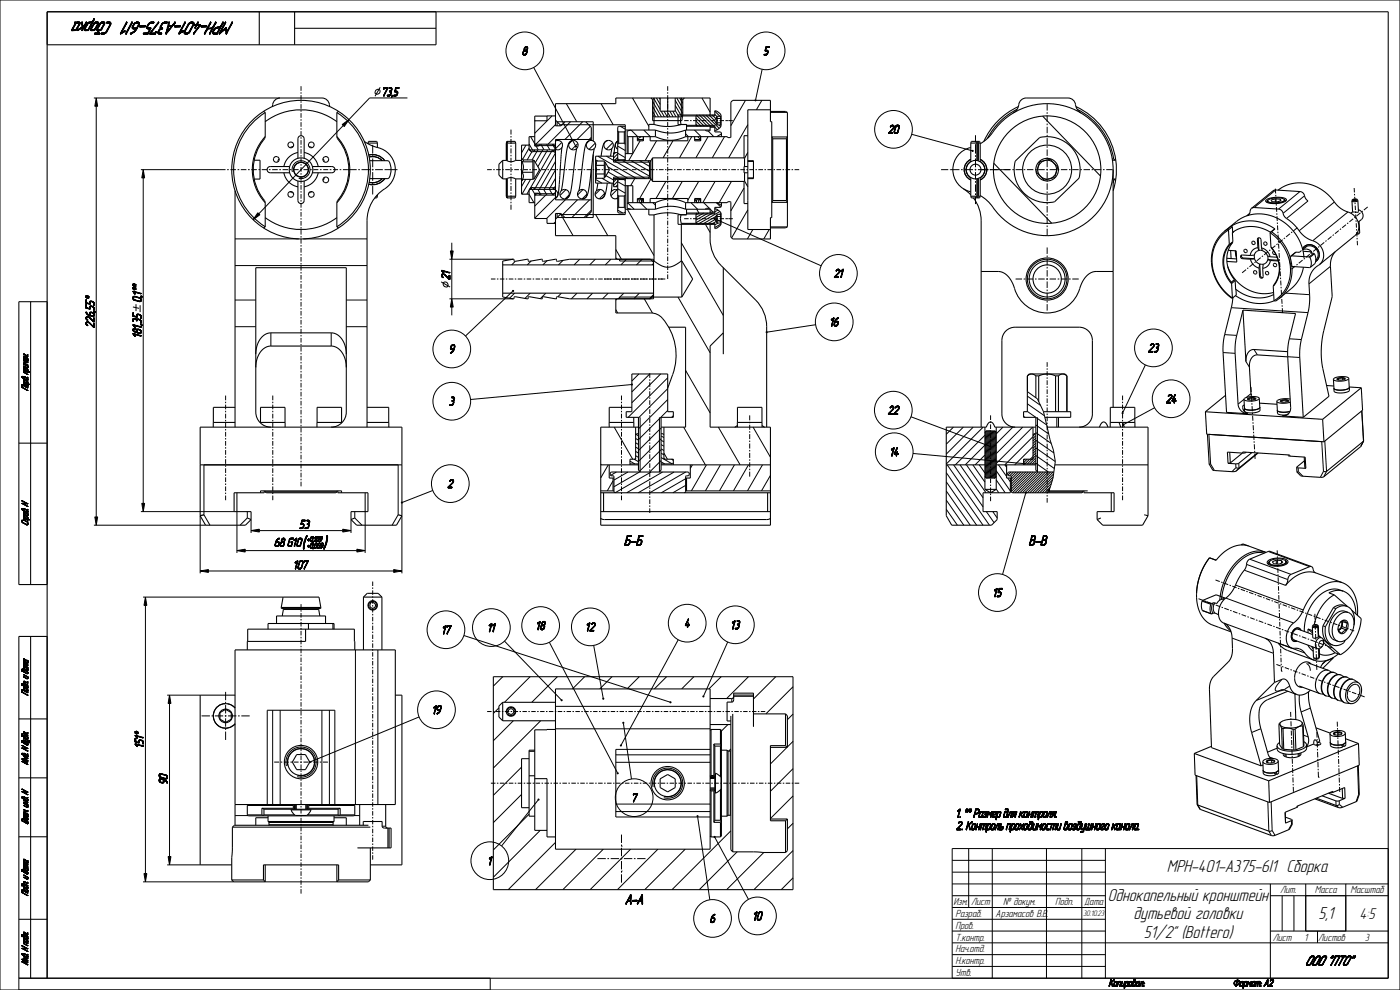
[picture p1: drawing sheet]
<svg xmlns="http://www.w3.org/2000/svg" width="594mm" height="420mm" viewBox="0 0 594 420" stroke-linecap="round" stroke-linejoin="round" font-family="sans-serif">
<defs><g id="words">
<g font-size="7.6">
<text x="52" y="9.4" transform="rotate(-180 52 9.4)">Сборка</text>
<text x="108.6" y="9.4" transform="rotate(-180 108.6 9.4)">MPH-401-A375-6I1</text>
<text x="495.1" y="370.1">MPH-401-A375-6I1 Сборка</text>
<text x="470" y="382.3">Однокапельный кронштейн</text>
<text x="480.9" y="390.1">дутьевой головки</text>
<text x="559.5" y="390.1">5,1</text>
<text x="485.2" y="397.9">51/2&quot; (Bottero)</text>
</g>
<g font-size="7.2">
<text x="128.2" y="232.5">(</text>
<text x="137.2" y="232.5">)</text>
</g>
<text font-size="6.8" x="576.8" y="389.8">4:5</text>
<text font-size="6.1" x="548.4" y="409.6">ООО &quot;ПТО&quot;</text>
<g font-size="5.9">
<text x="262.5" y="231.3">Б-Б</text>
<text x="434.1" y="231.3">B-B</text>
<text x="262" y="383.5">А-А</text>
</g>
<g font-size="5.1">
<text x="221.7" y="23.3">8</text>
<text x="324.2" y="23.3">5</text>
<text x="162.2" y="40.7">73,5</text>
<text x="377" y="56.6">20</text>
<text x="190.8" y="118.7" transform="rotate(-90 190.8 118.7)">21</text>
<text x="354" y="117.7">21</text>
<text x="59.9" y="123.6" transform="rotate(-90 59.9 123.6)">**</text>
<text x="40" y="127.1" transform="rotate(-90 40 127.1)">*</text>
<text x="40" y="139.1" transform="rotate(-90 40 139.1)">226,55</text>
<text x="59.9" y="143.2" transform="rotate(-90 59.9 143.2)">181,350,1</text>
<text x="352.3" y="138.3">16</text>
<text x="190.9" y="149.8">9</text>
<text x="487.3" y="149.3">23</text>
<text x="190.8" y="172">3</text>
<text x="494.9" y="170.9">24</text>
<text x="376.9" y="175.8">22</text>
<text x="377.8" y="193.4">14</text>
<text x="190.1" y="206.9">2</text>
<text x="127.1" y="224.2">53</text>
<text x="116.5" y="231.8">68 G10</text>
<text x="124.7" y="241.4">107</text>
<text x="421.5" y="253.1">15</text>
<text x="187.7" y="268.9">17</text>
<text x="207.2" y="268">11</text>
<text x="227.7" y="267.1">18</text>
<text x="248.7" y="267.7">12</text>
<text x="290.7" y="266.1">4</text>
<text x="310.3" y="266.8">13</text>
<text x="183.7" y="302.9">19</text>
<text x="60.8" y="312" transform="rotate(-90 60.8 312)">*</text>
<text x="60.8" y="317.3" transform="rotate(-90 60.8 317.3)">151</text>
<text x="71.1" y="332.6" transform="rotate(-90 71.1 332.6)">90</text>
<text x="268.3" y="340.2">7</text>
<text x="405.7" y="346.8">1. ** Размер для контроля.</text>
<text x="405.7" y="352">2. Контроль проходимости воздушного канала.</text>
<text x="207.2" y="366.9">1</text>
<text x="301.4" y="391.4">6</text>
<text x="319.7" y="390.3">10</text>
</g>
<g font-size="4.5">
<text x="543.1" y="379.1">Лит.</text>
<text x="557.9" y="379.1">Масса</text>
<text x="573" y="379.1">Масштаб</text>
<text x="404.5" y="384.1">Изм.</text>
<text x="405.4" y="389.1">Pазраб.</text>
<text x="412" y="384.1">Лист</text>
<text x="422.4" y="389.1">Арзамасов В.В.</text>
<text x="425.7" y="384.1">№ докум.</text>
<text x="447.7" y="384.1">Подп.</text>
<text x="460" y="384.1">Дата</text>
<text x="405.4" y="394.1">Пров.</text>
<text x="405.4" y="399.1">Т.контр.</text>
<text x="540" y="399.1">Лист</text>
<text x="553.4" y="399.1">1</text>
<text x="559.3" y="399.1">Листов</text>
<text x="579.1" y="399.1">3</text>
<text x="405.4" y="404.1">Нач.отд.</text>
<text x="405.4" y="409.1">Н.контр.</text>
<text x="405.4" y="414.1">Утв.</text>
</g>
<g font-size="4.4">
<text x="470.5" y="418.5">Копировал:</text>
<text x="537.4" y="418.5">Формат: А2</text>
</g>
<g font-size="3.8">
<text x="11.8" y="170.4" transform="rotate(-90 11.8 170.4)">Перв. примен.</text>
<text x="11.8" y="225.5" transform="rotate(-90 11.8 225.5)">Справ. N</text>
<text x="11.8" y="298.2" transform="rotate(-90 11.8 298.2)">Подп. и дата</text>
<text x="11.8" y="328.1" transform="rotate(-90 11.8 328.1)">Инв. N дубл.</text>
<text x="11.8" y="353.2" transform="rotate(-90 11.8 353.2)">Взам. инв. N</text>
<text x="11.8" y="383.2" transform="rotate(-90 11.8 383.2)">Подп. и дата</text>
<text x="11.8" y="413.3" transform="rotate(-90 11.8 413.3)">Инв. N подл.</text>
</g>
<text font-size="3.5" x="459.6" y="388.7">30.10.23</text>
<g font-size="3.1">
<text x="130.4" y="229.7">+0,109</text>
<text x="130.4" y="232.5">+0,009</text>
</g>
</g></defs>
<g fill="#000">
<path d="M40.8 41.6l.6 3.5h-1.2zM145.2 52.8l2.8-2.1-1.9 3zM320.3 42.5l.4-.1v.4zM60.8 72l.6 3.5h-1.2zM244.1 62.1l.4-.1v.4zM412.5 63.9l.3-.1v.4zM109.4 90.3l.9 .8-2.9 2.1zM303.1 92.7l.3-.1v.4zM191.1 106.5h1.2l-.6 3.5zM191.7 126.8l.6 3.5h-1.2zM217.5 123.3l.3-.1v.4zM325.1 140.8l.3-.1v.4z"/>
<path d="M267.9 163l.3-.1v.4zM476.1 175.2l.3-.1v.4zM420 189.3l.4-.1v.4zM434.4 196.6l.3-.1v.4zM476.4 180.1l.4-.1v.4zM60.2 213.6h1.2l-.6 3.5zM170.3 213.1l.4-.1v.4zM435 208.9h.4v.3zM40.2 219.3h1.2l-.6 3.5zM100.5 233.6l3.5-.6v1.2zM106.5 225.1l3.5-.6v1.2zM145.4 224.5l3.5 .6-3.5 .6z"/>
<path d="M151.4 233l3.5 .6-3.5 .6zM61.7 253.3l.6 3.5h-1.2zM84.9 242.2l3.5-.6v1.2zM167 241.6l3.5 .6-3.5 .6zM71.9 294.9l.6 3.5h-1.2zM238.1 297l.3-.1v.4zM255.7 296.3l.4-.1v.4zM284.3 297.8l.3-.1v.4zM298.2 295.4l.4-.1v.4zM263.2 316.2l.4-.1v.4zM264.2 306.5h.4v.3zM131.2 323.2l.4-.1v.4z"/>
<path d="M228.3 339.1l.3-.1v.4zM261.9 328l.3-.1v.4zM295.7 346.2l.4-.1v.4zM303 355l.4-.1v.4zM61.1 370.6h1.2l-.6 3.5zM71.3 363.4h1.2l-.6 3.5zM523.5 417.1l.3-.1zM523.5 417.2l.3-.1zM523.5 417.4h.3zM523.6 417l.2-.2zM523.6 417.5h.3zM523.6 416.8l.3-.1z"/>
<path d="M523.6 417.6h.4zM523.7 416.6l.3-.1zM523.7 417.6h.4zM523.8 416.5l.2-.1zM523.5 417.1h.3zM523.5 417.2l.3 .1zM523.6 417h.2zM523.6 416.8v.2zM523.9 416.3h.4zM523.7 416.6l.2 .1zM523.9 417.8h1.3zM524 416.2h.5z"/>
<path d="M523.8 416.5l.3-.1zM523.9 416.3l.2 .1zM523.8 417.7h.5zM524.2 416.1h1.6zM524.1 417.9h.9zM523.8 417.7h.7zM524.6 417.9l-.3 .5zM524.3 418.5l.2-.1zM524.4 416h1.3zM523.9 416.3l.5-.1zM524.2 417.9h.8zM525.1 416.2l-.4 1.5h-.2z"/>
<path d="M523.8 417.7h.9zM524.5 416h1zM524.3 418.4h.2zM524.5 416.2l1.3-.1zM524.4 417.9h.6zM524.4 417.9l-.1 .5zM523.8 417.7h1.1zM524.6 416.2l1.2-.1zM524.6 417.9h.4zM524.9 415.9l.3-.3zM524.5 416l.6-.1zM524.5 416l.4-.1z"/>
<path d="M524.9 417.7l.6-.1zM525 415.6h.2zM524.9 416.2l.9-.1zM524.9 416.2h.2l-.6 1.5zM524.5 416l.8-.1zM524.1 417.9l1-.1zM523.9 417.8h1.2zM525.2 417.6l.5-.1zM525 415.6h.2l-.3 .3zM525.1 416.2l.7-.1zM523.8 417.7h1.6zM523.9 417.8l1.5-.1z"/>
<path d="M525.3 416.2l.5-.1zM525.4 416.2h.5zM525.5 417.4l.3-.1zM525.4 417.5l.4-.2zM524.4 416h1.1zM525 417.6h.5zM525.6 417.3l.3-.1zM525.5 416.2h.4zM525.6 416.3h.4zM524.2 416.1l1.5-.1zM525.7 417.1l.2-.1zM525.3 417.5h.4z"/>
<path d="M525.7 416.4h.3zM525.7 417l.3-.2zM525.8 416.4l.2 .1zM525.8 416.8l.2-.1zM524 416.2l1.8-.1zM525.8 416.6l.2-.1zM525.8 416.7l.2-.1zM525.7 417.1l.2 .1zM525.8 416.8h.2l-.3 .2zM526.6 416.8l-.4 1.3h-.2zM526 418.2h.3zM526 418.3h.4z"/>
<path d="M525.8 416.6h.2zM525.8 416.7h.2zM526 418.4l1.2-.1zM526.1 418.5l1-.1zM526.2 418.5h.8zM526 418.2l.2-.1zM526 418.1h.2zM526 418.3h.3zM526.3 416.8l.3-.1zM526.3 418.5h.6zM526.4 416.7h.3zM526.4 416.6h.3z"/>
<path d="M526 418.4l.8-.1zM526.5 416.5l1-.1zM526.5 416.5h1.1zM526.3 416.8h.3l-.6 1.3zM526.4 416.7h.2zM526.4 416.6l.3 .1zM526.7 416.4h.8zM526.5 416.6l1.1-.1zM526.4 416.6h.4zM526.8 418.3l.4-.1zM526.7 416.4h.6zM526.2 418.5h.7z"/>
<path d="M527 418.2h.3zM526.1 418.5h.9zM527.1 418.2l.2-.1zM527.6 416.8l-.3 1.3h-.2zM526 418.4h1.1zM526.8 416.6l.8-.1zM527.2 416.6h.4zM526.9 418.3l.3-.1zM526.7 416.4h.7zM527.1 418.1h.2zM527.7 418.5l-.3 .8zM527.3 416.6h.3z"/>
<path d="M527.4 416.7l.2-.1zM527.4 416.7h.2zM527.4 416.8l.2-.1zM526.6 416.4h.9zM527.4 416.8h.2l-.5 1.3zM527.8 418.3h.6l-.7 .2zM527.8 418.3l-.4 1zM528 416.5h1.2zM528.1 416.4h1zM528.1 416.4h.8zM528.2 416.6l-.8 2.7zM528 416.5l-.6 2.8z"/>
<path d="M527.7 418.5h.9zM527.7 418.5l.8-.2zM528.5 418.3l.4-.1zM527.7 418.5l1.1-.2zM528.6 418.2h.3zM528.7 418.2l.2-.1zM529.3 416.8l-.4 1.3h-.2zM527.7 418.5l1-.1zM528.2 416.6l1-.1zM528.9 416.6h.4zM528.1 416.4h.9zM528.7 418.1h.2z"/>
<path d="M529 416.6h.3zM529 416.7l.3-.1zM529 416.7h.3zM529 416.8l.3-.1zM529.7 416.8l-.6 1.6zM529.1 418.4h.2zM529 416.8h.3l-.6 1.3zM529.5 416.5l.2-.1v.4zM529.7 416.4l.4 .8-.4-.4zM529.5 416.5l.2 .3-.6 1.6zM530.1 417.2l.6-.4-.8 .7zM529.9 417.5l.8-.7z"/>
<path d="M529.7 416.8l.4 .4-.2 .3zM531.1 416.5l-.8 1.9zM531.1 416.5l-.5 1.9h-.3zM530.3 418.5l.3-.1zM530.3 418.4h.3zM531.5 416.8l-.4 1.3h-.2zM530.9 418.2h.3zM530.9 418.3h.4zM530.1 417.2l1-.8zM530.9 416.4l-.8 .8zM530.1 417.2l1-.7zM531 418.5l.9-.1z"/>
<path d="M531.1 418.5l.8-.1zM530.9 418.2l.2-.1zM530.9 418.1h.2zM530.9 418.3h.3zM531.2 416.8l.3-.1zM531.2 418.5h.7zM531.2 416.7h.4zM531.3 416.6h.3zM530.9 418.4l.8-.1zM531.4 416.5h1.2zM531.2 416.8h.3l-.6 1.3zM531.2 416.7h.3z"/>
<path d="M531.5 416.4h1.1zM531.3 416.6l.3 .1zM531.6 416.4h1zM531.3 416.6h.4zM531.4 416.6l1.2-.1zM531.7 418.3h.6zM530.9 418.4l1.4-.1zM531.6 416.4h.9zM531.8 418.3l.4-.1zM531.8 418.3h.4zM531.1 418.5h.8zM532 418.2h.2z"/>
<path d="M532.4 416.6l.2-.1-.6 1.6zM532.6 416.5l-.4 1.6h-.2zM530.9 418.4h1.5zM532 418.4h.4zM531 418.5l1-.1zM530.9 418.4h1.1zM532.1 418.4h.3zM532.1 418.5l.3-.1zM532 418.2l.2-.1zM532 418.1h.2zM531.9 418.2h.3zM531.7 418.3h.5z"/>
<path d="M530.9 418.4l1.5-.1zM532.1 418.5h.2zM531.7 416.6l.9-.1zM533.2 416.6l-.5 1.8h-.2zM532.5 418.4h.2zM532.5 418.5h.2zM531.4 416.5l1.2-.1zM532.5 418.4l.2 .1zM533 416.5h1.8zM533 416.4h1.7zM533 416.4h1.5zM533 416.5l-.5 1.9z"/>
<path d="M534 416.6l-.6 1.8zM533.4 418.5l.2-.1zM533.4 418.5h.2zM533.2 416.6l1.6-.1zM533.8 416.6l1-.1zM533.8 416.6h.2l-.6 1.8zM534.2 418.5l.2-.1zM534.8 416.8l-.6 1.6zM534 416.6l.8-.1zM534.5 416.6h.3zM533 416.4h1.6zM534.6 416.7h.3z"/>
<path d="M534.6 416.8l.3-.1zM534.6 416.8l-.4 1.6zM534.8 418.3h.3zM534.9 418.3l.2-.1zM535.1 417.2h.3zM535.1 417.3l.2-.1z"/>
</g>
<g fill="none" stroke="#000" stroke-width=".42">
<path d="M0 0h594v420h-594zM127.7 36.6v1.9M127.7 39.1v.7M159.4 38.3l1.3-.4a1.1 1.1 0 0 1 .1 1.8 1.1 1.1 0 0 1-1.7-.5zM161.3 37l-2.2 3.8M226.4 28.6l17.8 33.4M283.3 36.6v1.9M283.3 39.1v.7M323.4 29.4l-2.8 12.9M39.8 41.6h79.1M40.8 41.6l.6 3.5h-1.2zM40.8 45.1v174.2"/>
<path d="M127.7 40.4v1.9M127.7 43v.6M127.7 44.2v1.9M127.7 46.8v.6M127.7 48v2M127.7 50.6v.6M127.7 51.8v2M127.7 54.4v.6M127.7 55.6v2M127.7 58.2v.6M127.7 59.5v1.9M145.2 52.8l2.8-2.1-1.9 3z"/>
<path d="M145.6 53.3l-35.8 37.4M156.8 41.5l-8.8 9.2M156.8 41.5h16.1M216.8 55v2.1M216.8 57.7v.6M216.8 59v2.1M225.1 58l1.8 3M227 51.2l-.1 .2M234.2 49.2l-7.3 7.3M235.7 52.9l-8.5 8.4M236.4 51.7h3.3M238.4 52.9h11.4"/>
<path d="M240.3 44l4.4 7.7M242.1 51.7l-9.6 9.5M242.8 59.6l-1.4 1.5M247.2 51.7l-7.5 7.5M248.5 51.7h3.2M249.9 59.8l-.9 .9M250.4 53.6l-5.6 5.6M250.9 58.3l-.9 .9M255 44l5.2 8.9M263.2 53.6l2.1 1.2M267.8 55.2l2.8 2.8M268.4 41.6l6.9 12"/>
<path d="M271.6 59.7l-4.9 8.5M272.1 58l-1.7 .9M273.1 55.2l2.8 2.8M276.9 42.3h.1M276.9 48.9v2.3M276.9 47.3l1.3 2.3M276.9 45.2l2.5 4.4M276.9 43l3.8 6.6M277.4 41.8l2.7 4.6M277.5 41.7v7.8M278.5 41.6l1.6 2.7M278.6 59.7l-4.9 8.5"/>
<path d="M279.7 41.6l.4 .6M280.5 47.2l1.4 2.4M281.7 47.2l1.4 2.4M283 47.2l1.4 2.4M283.3 40.4v1.9M283.3 42.9v.7M283.3 44.2v1.9M283.3 46.7v.7M283.3 48v1.9M283.3 50.5v.7M283.3 51.8v1.9M283.3 54.3v.7"/>
<path d="M283.3 55.6v1.9M283.3 58.1v.7M283.3 59.4v1.9M284.2 47.2l1.4 2.4M285.4 47.2l1.4 2.4M285.5 59.7l-4.2 7.3M286.5 46.8l1.6 2.8M286.5 44.7l2.7 4.7M286.5 42.6l3.2 5.5M287.1 41.6l2.6 4.4M287.7 52.9h3.6M287.7 48.8h8.1"/>
<path d="M288.4 41.6l1.3 2.2M289.1 41.7v7.8M289.7 48.9l-.3 2.3M289.7 42.3h.1M290.3 51.2h1.9M290.9 56.8l1.2 1.2M291.3 53.6h4.5M292.8 51.2h.6M293.5 58l-5.2 9M294 51.2h1.9M294.7 55.2l2.8 2.8M295.3 52.7l.8 .9"/>
<path d="M295.3 51.4l2.2 2.2M295.3 50l3.5 3.6M295.4 53.2h7.9M295.4 49.2h7.9M295.6 49l4.6 4.6M296 58l1.2 1.2M296.5 51.2h.7M296.7 48.8l4.8 4.8M297.8 51.2h1.9M297.8 41.6l3.5 6M298.1 48.8l4.8 4.8M299.5 48.8l5.7 5.7"/>
<path d="M300.3 51.2h.6M300.4 58l-5.2 9M300.5 55.6l2.4 2.4M300.8 48.8l2.4 2.3M301.5 51.2h1.9M302.2 48.8l1.5 1.5M303.3 55.3v.1M303.3 54l1.1 1M303.3 48.5l1 1M303.3 47.2l2.1 2.1M304 51.2h.7M305.1 53l.7 .8"/>
<path d="M305.3 51.2h1.9M307.4 58l-5.2 9M307.8 51.2h.6M308.4 51.2h.1M309 51.2h1.9M316.3 42.6l-6.2 10.7M317.3 52.9l-8.1 14.1M320.3 42.5l.4-.1v.4zM323.2 42.6l-2.3 4M386.8 57l25.6 6.9M413.9 57.4v3M444.3 44.2v2.7"/>
<path d="M444.3 47.6v.7M444.3 49v2.7M444.3 52.4v.7M444.3 53.8v2.7M444.3 57.2v.7M444.3 58.6v2.7M60.8 72l.6 3.5h-1.2zM60.8 75.5v138.1M95.7 72h-35.9M96.4 72h.7M97.8 72h2.3M100.8 72h.7"/>
<path d="M102.2 72h2.3M105.2 72h.7M106.6 72h2.4M109.7 72h.7M111 72h2.4M114.1 72h.7M115.5 72h2.3M118.5 72h.7M119.9 72h2.4M123 72h.6M124 73a3.8 3.8 0 0 1 3.4-4.8 3.8 3.8 0 0 1 4.1 4.1 3.8 3.8 0 0 1-4.8 3.4M124.3 72h2.4"/>
<path d="M127.4 72h.7M127.7 62v.6M127.7 63.3v1.9M127.7 65.8v.7M127.7 67.1v1.9M127.7 69.7v.6M127.7 70.9v1.9M127.7 73.5v.6M127.7 74.7v2M127.7 77.3v.6M127.7 78.5v2M128.8 72h2.1"/>
<path d="M131.6 72h.7M132.9 72h2.2M135.7 72h.7M137.1 72h2.1M139.9 72h.7M141.3 72h2.1M144.1 72h.7M145.5 72h5.8M152 72h.7M153.4 72h3.7M157.8 72h.7M158.1 61.5v3.7"/>
<path d="M158.1 65.9v.6M158.1 67.2v3.7M158.1 71.6v.7M158.1 73v3.7M158.1 77.4v.7M158.1 78.8v3.7M159.2 72h3.3M163.2 72h5.4M206.7 72h2M209.3 72h.6M210.5 72h2M213.1 72h.6"/>
<path d="M214.4 72h1.9M216.8 61.7v.6M216.8 62.9v2.2M216.8 65.7v.6M216.8 66.9v2.1M216.8 69.7v.6M216.8 70.9v2.1M216.8 73.7v.6M216.8 74.9v2.1M216.8 77.6v.7M216.8 78.9v2.1M217 72h.6"/>
<path d="M218.2 72h2M220.8 72h.6M222 72h2M223 76.1l-1.7 3M223.2 61.6l-1.9 3.2M224.5 63.6h2.5M224.5 62.9l-2.8 4.7M224.5 61.1l1.8 3.2M224.6 72h.6M225.1 76.1l-3.6 6.3M225.4 79.7l1.5 2.6M225.7 64.4l-2 3.5"/>
<path d="M225.9 72h1.9M226.3 79.6h8.8M226.3 64.3h8.8M227.1 61.2h2.2M227.5 62l.9 1.6M228.2 63.6l-2.5 4.3M228.5 72h.6M228.7 61.8h6.4M229.5 61.2l1.3 2.4M229.7 72h2M230.3 63.6l-3.1 5.4M231.9 61.2l1.4 2.4"/>
<path d="M232.3 72h.6M232.3 63.6l-4.1 7.1M233.5 72h2M234.4 61.2l1.2 2.1M234.5 61.2h1.2M235.7 63.6h-1.3l-9.6 16.6M235.7 64.9l-8.8 15.3M235.7 68.5l-6.9 11.9M235.7 72.1l-4.8 8.3M235.7 75.7l-2.7 4.7M236.1 72h.7M237.4 72h1.9"/>
<path d="M238.3 60.5l-2.6 2.6M240 72h.6M241.2 72h2M243.8 72h.6M244.1 62.1l.4-.1v.4zM245 72h2M245.2 60.9l-2.6 2.5M247.6 72h.7M248.9 72h2M251.5 72h.6M252.6 60.7l-2.7 2.7M252.7 76.1l2.7 1.6"/>
<path d="M252.7 67.8l.9 .5M252.7 72h2M253.7 66.3l16.4 9.5M255.3 72h.6M255.4 75.6l3.6 2.1M256.6 72h1.9M257.1 74.5l3.2 1.9M257.3 66.3l3 1.7M257.9 70.8l8.6 5M258 73l4.9 2.8M259.1 72h.7M260 60.6l-2.8 2.7"/>
<path d="M260.3 75.1h15.1M260.3 68.8h15.1M260.4 72h2M260.6 68.2l13.2 7.6M261.2 64.7l-.9 .9M261.5 76.1l-1.2 1.1M262.1 65.3l-1.8 1.7M262.1 66.7l-1.2 1.2M262.1 76.9l-1.8 1.8M262.1 78.4l-.8 .8M262.1 77.1l3.2 1.8M262.1 65l3.2 1.9"/>
<path d="M262.1 62l3.2 1.8M263 72h.6M264.2 68.2l11.4 6.5M264.2 72h2M266.8 72h.6M267.8 68.2l7.8 4.5M268.1 72h1.9M269.3 75.8l-1.7 3M270.7 72h.6M271.4 68.2l4.2 2.4M271.9 72h2M274.5 72h.6"/>
<path d="M274.8 75.8h1.4M274.8 68.2h1.4M275.7 72h2M276.2 75.9l-4.8 8.3M278.3 72h.7M279.6 72h1.9M282.2 72h.6M282.5 77l-4.2 7.2M283.3 62v.6M283.3 63.2v1.9M283.3 65.8v.6M283.3 67v1.9"/>
<path d="M283.3 69.6v.6M283.3 70.8v1.9M283.3 73.4v.6M283.3 74.6v1.9M283.3 77.2v.6M283.3 78.4v1.9M283.4 72h2M286 72h.6M287.2 72h2M289.5 77l-4.2 7.2M289.8 72h.7M291.1 72h2"/>
<path d="M293.7 72h.6M294.9 72h2M296.4 77l-4.6 7.9M297.5 72h.6M298.8 72h1.9M301.3 72h.7M302.6 72h2M303.4 77l-5.2 9M305.2 72h.6M306.4 72h2M309 72h.6M310.3 72h1.9"/>
<path d="M310.3 77l-5.2 9M312.9 72h.6M314.1 72h2M315.7 79.8l-5.6 9.7M316.7 72h.6M317.9 72h2M320.5 72h.6M321.8 72h1.9M324.4 72h.6M325.6 72h2M328.2 72h.6M329.4 72h2"/>
<path d="M332 72h.7M333.3 72h2M335.9 72h.6M337.1 72h2M399.3 72h3M403 72h4.1M407.8 72h.7M409.1 72h3.8M412.5 63.9l.3-.1v.4zM413.5 72h.7M413.9 61.1v4.1M413.9 65.9v.6"/>
<path d="M413.9 67.2v3.7M413.9 71.6v.7M413.9 73v3.2M413.9 76.8v.7M413.9 78.2v3.2M414.9 72h4.5M419.9 72h8.9M429.5 72h.7M430.9 72h2.7M434.3 72h.7M435.7 72h2.7M439.1 72h.7"/>
<path d="M440.5 72h2.8M443.9 72h.7M444.3 62v.7M444.3 63.4v2.7M444.3 66.8v.7M444.3 68.2v2.7M444.3 71.6v.7M444.3 73v2.7M444.3 76.4v.7M444.3 77.8v2.8M445.3 72h2.8M448.7 72h.7"/>
<path d="M450.1 72h2.8M453.6 72h.6M454.9 72h2.8M458.4 72h.6M459.7 72h2.8M463.2 72h.7M464.5 72h2.8M468 72h.7M469.3 72h2.8M574.6 79.8l.1 1.8M109.4 90.3l.9 .8-2.9 2.1zM127.7 81.1v.6"/>
<path d="M127.7 82.3v2M127.7 84.9v.6M127.7 86.2v1.9M127.7 88.7v.6M127.7 90v1.9M127.7 92.5v.7M127.7 93.8v1.9M127.7 96.3v.7M127.7 97.6v1.9M216.8 81.6v.6M216.8 82.9v2.1M216.8 85.6v.6"/>
<path d="M216.8 86.9v2.1M224.5 80.4h2.5M224.5 80.7l-1 1.7M224.5 82.4l2 3.6M227.1 82.8h2.2M228.2 80.4l1.4 2.4M228.7 82.2h6.4M230.7 80.4l1.4 2.4M231.5 82.8l-4.6 4.6M233.1 80.4l1.4 2.4h1.2M234.4 80.4h1.3M235.7 83.8l-8.8 8.8"/>
<path d="M235.7 94.1l-.7 .7M236.4 92.3h3.3M238 91l5.2 9M238.4 91h11.4M239.9 84.8l-8 7.9M240.1 80.4l-2.5 2.5M241.5 82.6l-1.7 1.8M245 84.8l-6.4 6.4M247.4 80.4l-2.3 2.3M248.5 92.3h3.2M249 82.4l-2 2M250.2 84.8l-7.6 7.5"/>
<path d="M250.9 89.2l-3.1 3.1M252.7 91l5.2 9M254.6 80.4l-2.1 2.1M256.5 82.2l-2.2 2.2M261.8 80.5l-2.6 2.6M262.1 83.8l-.5 .5M262.1 89.1l2.1 1.3M262.1 80.1l3.2 1.8M266.1 88.8l11.4 19.6M266.4 86.1l2.7 2.7M270.4 85.9v.1M271.6 86l2.8 2.8"/>
<path d="M273 85l-.8 .5M277 86l1.1 1M283.3 81v.6M283.3 82.2v1.9M283.3 84.8v.6M283.3 86v2M283.3 88.6v.6M283.3 89.8v2M283.3 92.4v.6M283.3 93.6v2M283.3 96.2v.6M283.3 97.4v2"/>
<path d="M283.3 100v.6M287.7 95.2h8.1M287.7 91.1h3.6M290.3 92.8h1.9M291.3 90.4h4.5M292.8 92.8h.6M293.2 86l2.8 2.8M294 92.8h1.9M294.7 84.8l.8 .8M295.4 94.8h7.9M295.4 90.8h7.9M295.6 88.8l.9 1.6"/>
<path d="M296.5 92.8h.7M296.7 90.4l-1.4 .8M297.8 92.8h1.9M298.6 86l2.4 2.4M298.6 90.4l-3.3 1.9M299.3 95.2l2 3.4M300.3 92.8h.6M300.5 90.4l-5.2 3M301.3 88.7l1.3 1.3M301.5 92.8h1.9M302.4 90.4l-7.1 4.1M303.1 92.7l.3-.1v.4z"/>
<path d="M303.4 93.1l-3.5 2.1M303.5 92.9l44.9 19.9M303.6 88.6l-.3 .2M303.7 91.8l-5.8 3.4M303.9 94l-2.1 1.2M303.9 86l1.9 1.8M304 92.8h.7M304.6 89.1l-1.3 .8M304.6 94.6l-1.3 .8M305.3 92.8h1.9M305.4 89.7l-9.4 5.5M305.9 90.6l-.6 .3"/>
<path d="M305.9 95l-2.6 1.5M307.8 92.8h.6M308.4 92.8h.1M309 92.8h1.9M317.3 89l-6.9 11.9M319.4 97.4l-2.3 4M326.4 97.4l-2.3 4M413.9 82.1v.6M413.9 83.4v3.2M444.3 81.2v.7M444.3 82.6v2.8M444.3 86v.7"/>
<path d="M444.3 87.4v2.8M444.3 90.9v.6M444.3 92.2v2.8M444.3 95.7v.6M444.3 97v2.8M529.8 91.1l-.4 .3M537.8 85.1l-.3 .7M537.8 85.3v.7M541.1 80l.1 2.1M541.3 80.6l-9.1 7.4M541.3 82.7v.6M541.3 83.9l.2 2.1"/>
<path d="M541.5 86.6v.6M541.6 87.8l.1 2.1M541.7 90.5l.1 .6M541.8 91.7l.1 2.1M542 94.4v.6M542 95.6l.1 2.1M542.2 98.3v.6M542.3 99.5l.1 2.1M544.8 84.6l.2 .5-.6 .4-3.1 .7-2.6-.3-.7-.3v-.6M545 84.9l.1 .7M545 84.7l.4 .7M547.3 99.2l-1.6 1.3"/>
<path d="M547.8 98.8h.1M548.3 98.4l-.5 .4M550.4 96.6l-1.6 1.4M550.4 96.6h.1M551.6 81.3l-9.1 7.4M553.5 83.1l-9.1 7.4M555 85.3l-9.1 7.4M565.9 99.5l-.5 .4M566.2 85.7l-15 12.2M568 97.8l-1.6 1.4M569 97l-.5 .4M571.1 95.3l-1.6 1.3"/>
<path d="M571.9 89.9l-14.9 12.2M572 94.5l-.4 .4M574.2 92.8l-1.7 1.3M574.7 82.3v.6M574.8 83.5l.1 1.9M574.9 86l.1 .6M575 87.2l.1 1.9M575.1 92l-.5 .4M575.1 89.7l.1 .6M575.2 91l.1 1.8M575.3 93.5l.1 .6M575.4 94.7l.1 1.9"/>
<path d="M575.6 97.2v.6M575.6 98.4l.1 1.9M577.2 90.3l-1.6 1.3M578.2 89.5l-.5 .4M580.3 87.8l-1.6 1.3M99.7 112.7h56M99.7 101.3h27.1M127.7 100.2v.6M127.7 101.4v2M127.7 104v.6M127.7 105.2v2M127.7 107.8v.6"/>
<path d="M127.7 109v2M127.7 111.6v.6M127.7 112.8v2M127.7 115.4v.6M127.7 116.7v1.9M127.7 119.2v.7M128.7 101.3h27M187.2 119.6l3.8 2.2M188.2 119.9a1.12 1.12 0 0 1 1.7 .3 1.12 1.12 0 0 1-.5 1.6l-.9-.3-.3-.5zM190.7 110h27M191.1 106.5h1.2l-.6 3.5zM191.7 103v3.5"/>
<path d="M191.7 110v16.8M208.3 118.4h1.9M210.8 118.4h.7M212.1 118.4h1.9M214.6 118.4h.7M215.9 118.4h1.9M218.4 118.4h.6M218.6 110.9l-1.5 1.5M219.7 118.4h1.9M222.2 118.4h.6M223.5 118.4h1.9M225.4 110.7l-1.7 1.7"/>
<path d="M226 118.4h.6M227.3 118.4h1.9M229.8 118.4h.6M231 118.4h2M232.1 110.6l-1.8 1.8M233.6 118.4h.6M234.8 118.4h2M237.4 118.4h.6M238.6 118.4h2M238.9 110.5l-1.9 1.9M241.2 118.4h.6M242.4 118.4h2"/>
<path d="M245 118.4h.6M246 110l-2.4 2.4M246.2 118.4h1.9M248.8 118.4h.6M250 118.4h1.9M252.6 118.4h.6M252.6 110l-2.4 2.4M253.8 118.4h1.9M256.3 118.4h3.2M259.2 110l-2.4 2.4M260.1 118.4h3.2M261.3 105.9l2.4 4.1"/>
<path d="M261.8 110h15.5M262.9 110.7h13.9M263.9 118.4h3.2M265.8 110l-2.4 2.4M267.7 118.4h3.3M271.5 118.4h3.3M272.5 110l-2.4 2.4M275.3 118.4h3.3M277.3 111.8l-.6 .6M279.1 118.4h3.2M283.3 101.2v2M283.3 103.8v.6"/>
<path d="M283.3 105v2M283.3 107.6v.6M283.3 108.8v2M283.3 111.4v.6M283.3 112.6v2M283.3 115.2v.6M283.3 116.4v2M289.1 103l17.8 30.8M430.9 118.4h2.7M434.3 118.4h.7M435.7 118.4h2.7M439.1 118.4h.7"/>
<path d="M440.5 118.4h2.8M443.9 118.4h.7M444.3 105v2.7M444.3 108.4v.7M444.3 109.8v2.7M444.3 113.2v.7M444.3 114.6v2.7M444.3 118v.7M444.3 119.4v2.8M445.3 118.4h2.8M448.8 118.4h.6M450.1 118.4h2.8"/>
<path d="M453.6 118.4h.7M454.9 118.4h2.8M527.5 109.5l-.3 .2M528.7 114.4l-1.7 1.3M529.6 113.6l-.4 .4M531.8 111.8l-1.7 1.4M532.8 111.1l-.5 .4M533.9 101.3l-.4 .3M534.8 116.9l-.4 .3M534.9 109.3l-1.7 1.4M535.9 108.5l-.5 .4M538 106.8l-1.7 1.3"/>
<path d="M539 106l-.5 .4M541.1 104.2l-1.7 1.4M542.1 103.4l-.5 .4M542.4 102.2v.6M542.5 103.4l.1 2.1M542.6 106.1l.1 .6M542.7 107.3l.1 2.1M542.9 110v.6M542.9 111.2l.1 2.1M543.1 113.9v.6M543.2 115.1l.1 2.1M543.3 117.8v.6"/>
<path d="M543.4 119l.1 2.1M544.2 101.7l-1.6 1.4M545.2 100.9l-.5 .4M548 114.2h.1M549.6 112.9l-1.6 1.3M550.6 112.1l-.5 .4M550.6 112.1h.1M552.7 110.4l-1.7 1.3M553.6 109.6l-.5 .4M555.7 107.9l-1.6 1.3M556.1 107.2h.1M556.2 107.2l.1 .2"/>
<path d="M556.7 107.1l-.5 .4M558.8 105.3l-1.6 1.4M559.8 104.6l-.5 .4M561.9 102.8l-1.7 1.4M562.8 102.1l-.4 .3M564.5 113l-9.1 7.4M564.9 100.3l-1.6 1.4M575.8 100.9v.7M575.9 102.2l.1 1.8M99.7 138.6h8.8M99.7 127.3h8.8M127.7 120.5v1.9"/>
<path d="M127.7 123v.7M127.7 124.3v1.9M127.7 126.9v.6M127.7 128.1v2M127.7 130.7v.6M127.7 131.9v2M127.7 134.5v.6M127.7 135.7v2M127.7 138.3v.6M127.7 139.5v2M146.9 138.6h8.8M146.9 127.3h8.8"/>
<path d="M190.7 126.8h27M191.7 126.8l.6 3.5h-1.2zM191.7 130.3v3.5M217.5 123.3l.3-.1v.4zM217.5 123.6l-20 18.9M218.3 124.4l-2.1 2.1M225 124.4l-2.3 2.2M231.6 124.4l-2.3 2.3M236.1 126.5l-.3 .3M238.2 124.4l-1.5 1.5M244.8 124.4l-2.4 2.4M251.4 124.4l-2.4 2.4"/>
<path d="M258.1 124.4l-2.4 2.4M261.3 131.4l.8 1.4M261.8 126.8h15.5M262.9 126h13.9M264.7 124.4l-2.4 2.4M271.3 124.4l-2.4 2.4M273.4 126.8l3.4 6M277.3 125l-1.8 1.8M287.7 126l13.6 23.6M346 137.8l-20.5 3.1M444.3 122.8v.7M444.3 124.2v2.8"/>
<path d="M444.3 127.7v.6M444.3 129v2.8M522.4 130.5l32.6 2.1M543.5 121.7l.1 .6M543.6 122.9l.1 2.1M543.8 125.6v.6M543.8 126.8l.2 2.1M544 129.5v.6M544.1 130.7l.1 2.1M545.5 124.4l10.1 .6M114.9 141.2v5.6M127.7 142.1v.6"/>
<path d="M127.7 143.4v1.9M127.7 145.9v.6M127.7 147.2v1.9M127.7 149.7v.7M127.7 151v1.9M127.7 153.6v.6M127.7 154.8v1.9M127.7 157.4v.6M127.7 158.6v2M140.5 141.2v5.6M271.1 158.7l-3 2.9M275.7 158.7l-7.6 7.6"/>
<path d="M275.7 158.3v2M280.3 158.7l-12.2 12.2M290.9 157.1l10.4 18M325.1 140.8l.3-.1v.4zM444.3 153.7v1.9M444.3 156.3v.6M444.3 157.5v2M486 154.8l-9.6 20.2M518.9 149.6l5.1 .3M519.6 142l5.1 .3M528.6 153.4l1.5 2.3M532 148.3l1.5 2.3"/>
<path d="M546.4 151.3l5.1 .4M547 143.7l5.1 .4M95.7 167.8v2M95.7 170.4v.6M95.7 171.7v2M95.7 174.3v.6M95.7 175.5v2M95.7 178.1v.7M95.7 179.4v2M115.7 167.8v2M115.7 170.4v.6M115.7 171.7v2"/>
<path d="M115.7 174.3v.6M115.7 175.5v2M115.7 178.1v.7M115.7 179.4v2M127.7 161.2v.6M127.7 162.4v2M127.7 165v.6M127.7 166.2v2M127.7 168.8v.6M127.7 170.1v1.9M127.7 172.6v.6M127.7 173.9v1.9"/>
<path d="M127.7 176.4v.7M127.7 177.7v1.9M263.7 167.8v2M263.7 170.4v.6M263.7 171.7v2M263.7 174.3v.6M263.7 175.5v2M263.7 178.1v.7M263.7 179.4v2M267.8 163.2l-68.1 6.3M267.9 163l.3-.1v.4zM271.6 177.1v23.2"/>
<path d="M275.7 160.9v.6M275.7 162.2v1.9M275.7 164.7v.7M275.7 166v1.9M275.7 168.6v.6M275.7 169.8v2M275.7 172.4v.6M275.7 173.6v2M275.7 176.2v.6M275.7 177.5v1.9M279.8 177.1v23.2M283.3 160.3l-16.8 16.8"/>
<path d="M283.3 164.9l-12.4 12.4M283.3 169.5l-12.4 12.4M283.3 174.1l-12.4 12.4M285.7 176.4l-.7 .7M318.1 176.2v2.1M318.1 179v.6M386.5 176.8l33.5 12.5M420.3 176.2v2M420.3 178.8v.6M434.3 176.7l.5 .4M435.9 174.5l8.2 5.8M435.9 171.3l7.3 5.1"/>
<path d="M435.9 168.1l5.6 3.9M435.9 166.1l4.3 3.1 2.5 5.4 2.8 12 1.4 4.3 .9 4.9M440.2 177.1v23.2M444.3 160.1v.6M444.3 161.3v2M444.3 163.9v.7M444.3 165.2v2M444.3 167.8v.6M444.3 169v2M444.3 171.6v.6M444.3 172.9v1.9M444.3 175.5v.6"/>
<path d="M444.3 176.7v2M444.3 179.3v.6M448.4 177.1v4.1M476.1 175.2l.3-.1v.4zM476.3 167.8v2M476.3 170.4v.6M476.3 171.7v2M476.3 174.3v.6M476.3 175.5v2M476.3 178.1v.7M476.3 179.4v2M489.9 173l-13 7"/>
<path d="M527.8 169.4l-2.5 2.1M529.4 175.4l-.2 .1M530.8 167l-2 1.6M530.8 164.2l.1 2.2M530.9 167l.1 .6M531 168.3l.1 2.1M531.2 171.1v.6M531.2 172.3l.2 2.2M531.4 175.1v.6M531.5 176.3l.1 2.2M531.6 179.1l.1 .7M534.7 171.1l-.3 .2"/>
<path d="M544.3 176.3l-.2 .2M577.8 174.3l.7 12.9-1.2 2.3M86.5 197.2v21.2l2.6 4.4M95.7 182v.6M95.7 183.2v2M95.7 185.8v.7M95.7 187.1v2M95.7 189.7v.6M95.7 190.9v2M95.7 193.6v.6M95.7 194.8v2M95.7 197.4v.6"/>
<path d="M95.7 198.7v1.9M115.7 182v.6M115.7 183.2v2M115.7 185.8v.7M115.7 187.1v2M115.7 189.7v.6M115.7 190.9v2M115.7 193.6v.6M115.7 194.8v2M115.7 197.4v.6M115.7 198.7v1.9M127.7 180.3v.6"/>
<path d="M127.7 181.5v1.9M127.7 184.1v.6M127.7 185.3v2M127.7 187.9v.6M127.7 189.1v2M127.7 191.7v.6M127.7 192.9v2M127.7 195.5v.6M127.7 196.7v2M127.7 199.3v.6M168.9 197.2v21.2l-2.5 4.4M254.9 196.8l.2 .4"/>
<path d="M258.1 197.2l-3.2 5.5M260.6 181.2l7.8 13.6M263.7 182v.6M263.7 183.2v2M263.7 185.8v.7M263.7 187.1v2M263.7 189.7v.6M263.7 190.9v2M263.7 193.6v.6M263.7 194.8v2M263.7 197.4v.6M263.7 198.7v1.9"/>
<path d="M267.3 195.6l2 1.2M269.1 194.8l1.8 1.1M269.7 193.3l1.2 .7M269.7 191.5l1.2 .7M269.7 189.7l1.2 .7M269.7 187.9l1.2 .7M269.7 186l1.2 .7M269.8 184.3l1.1 .6M275.7 180v.7M275.7 181.3v1.9M275.7 183.9v.6M275.7 185.1v2"/>
<path d="M275.7 187.7v.6M275.7 188.9v2M275.7 191.5v.6M275.7 192.7v2M275.7 195.3v.6M275.7 196.6v1.9M275.7 199.1v.7M280.5 195.9l1.5 .9M280.5 194.1l4.7 2.7M280.5 192.3l1.2 .7M280.5 190.4l1.2 .7M280.5 188.6l1.2 .7"/>
<path d="M280.5 186.8l1.2 .7M280.5 184.9l1.2 .7M280.5 181.6l-9.6 9.6M280.5 186.2l-9.6 9.6M280.5 190.8l-9.1 9.1M280.5 195.4l-4.9 4.9M281.7 192.2l1.5 2.6M284.9 194.8l.8 .5M290.1 181.2l9.2 16M293.8 197.2l-.9 1.5M299.7 197.2l-6.4 11.1M304.8 181.2l9.2 16"/>
<path d="M305.7 197.2l-6.4 11.1M311.6 197.2l-6.4 11.1M317.6 197.2l-6.4 11.1M318.1 180.2v2.1M318.1 182.9v.7M318.1 184.2v2.1M318.1 186.9v.6M318.1 188.2v2.1M318.1 190.9v.6M318.1 192.1v2.2M318.1 194.9v.6M318.1 196.1v2.1"/>
<path d="M318.1 198.9v.6M319.5 181.2l7.4 12.8M323.5 197.2l-6.4 11.1M387.4 192.4l46.9 4.3M401.9 197.2l17.9 25.6M404.5 181.2l-3 3M404.6 197.2l12.5 17.8M407.3 197.2l9.8 14M408.7 181.2l-7.2 7.3M410 197.2l8.3 11.9M412.8 197.2l5.1 7.3M412.9 181.2l-11.4 11.5"/>
<path d="M415.5 197.2l2.4 3.4M417.1 181.2l-15.6 15.7M417.9 184.7l-12.6 12.5M417.9 188.9l-8.4 8.3M420 189.3l.4-.1v.4zM420.3 182.8l-2.1 .2M420.3 180v2M420.3 182.6v.6M420.3 183.9v1.9M420.3 186.4v.7M420.3 187.7v2M420.3 190.3v.6"/>
<path d="M420.3 191.5v2M420.3 194.1v.6M420.3 195.3v2M420.3 197.9v.7M420.3 199.2v1.9M422.3 183l-4.3 .4M422.5 183.4l-4.6 .4M422.7 199.4l-4.8 .4M422.7 199l-4.8 .4M422.7 198.6l-4.8 .4M422.7 198.3l-4.8 .4M422.7 197.9l-4.8 .4"/>
<path d="M422.7 197.5l-4.8 .4M422.7 197.1l-4.8 .5M422.7 196.8l-4.8 .4M422.7 196.4l-4.8 .4M422.7 196l-4.8 .4M422.7 195.6l-4.8 .5M422.7 195.3l-4.8 .4M422.7 194.9l-4.8 .4M422.7 194.5l-4.8 .4M422.7 194.2l-4.8 .4M422.7 193.8l-4.8 .4M422.7 193.4l-4.8 .4"/>
<path d="M422.7 193l-4.8 .5M422.7 192.7l-4.8 .4-4.2 4.1M422.7 192.3l-4.8 .4M422.7 191.9l-4.8 .4M422.7 191.5l-4.8 .5M422.7 191.2l-4.8 .4M422.7 190.8l-4.8 .4M422.7 190.4l-4.8 .4M422.7 190.1l-4.8 .4M422.7 189.7l-4.8 .4M422.7 189.3l-4.8 .4M422.7 188.9l-4.8 .5"/>
<path d="M422.7 188.6l-4.8 .4M422.7 188.2l-4.8 .4M422.7 187.8l-4.8 .4M422.7 187.4l-4.8 .5M422.7 187.1l-4.8 .4M422.7 186.7l-4.8 .4M422.7 186.3l-4.8 .5M422.7 186l-4.8 .4M422.7 185.6l-4.8 .4M422.7 185.2l-4.8 .4M422.7 184.8l-4.8 .5M422.7 184.5l-4.8 .4"/>
<path d="M422.7 184.1l-4.8 .4M422.7 183.7l-4.8 .4M423.6 197.2l3.5 4.9M425.5 181.2l-2.8 2.9M426.4 197.2l.7 1M429.7 181.2l-7 7.1M433.9 181.2l-11.2 11.3M434.4 196.6l.3-.1v.4zM434.7 194.8l-.4 .5M435.8 194.8l-1.5 1.5M436.8 194.8l-2 2M437.9 194.8l-2 2"/>
<path d="M438.1 181.2l-15.4 15.5M438.3 194.4l1.2-1.1 7.8 5.5M438.3 185.3l-12 11.9M438.3 189.5l-7.8 7.7M438.3 193.7l-1.2 1.1M439.2 184l-.9 1M439.5 196.5l5.3 3.8M439.5 190l8.3 5.8M439.5 186.8l7.6 5.3M439.5 183.5l6.5 4.6M439.5 180.3l5.5 3.8M439.5 184.8l-1.2 1.2"/>
<path d="M439.5 185.9l-1.2 1.2M439.5 186.9l-1.2 1.2M439.5 188l-1.2 1.2M439.5 189l-1.2 1.2M439.5 190.1l-1.2 1.2M439.5 191.1l-1.2 1.2M439.5 192.2l-1.2 1.2M439.5 194.3l-2.6 2.5M439.5 195.3l-1.5 1.5M439.5 196.4l-.5 .4M444.3 180.5v2M444.3 183.1v.7"/>
<path d="M444.3 184.4v2M444.3 187v.6M444.3 188.2v2M444.3 190.8v.6M444.3 192.1v1.9M444.3 194.7v.6M444.3 195.9v2M444.3 198.5v.6M444.3 199.8v1.9M447.8 195.8a32.1 32.1 0 0 1-3 12.8M476.3 182v.6M476.3 183.2v2"/>
<path d="M476.3 185.8v.7M476.3 187.1v2M476.3 189.7v.6M476.3 190.9v2M476.3 193.6v.6M476.3 194.8v2M476.3 197.4v.6M476.3 198.7v1.9M476.4 180.1l.4-.1v.4zM512.9 184.3l.8 12.6 1.6 2.7M524.3 196.8l.1 1.6-1.7 1.7M525.6 196.5l.1 2-1.3 1.4"/>
<path d="M527.2 191.8l.1 .4M528.6 191.8v.2M531.7 180.4l.1 2.2M531.9 183.2v.6M531.9 184.4l.2 2.2M532.1 187.2v.6M532.2 188.5l.1 2.1M532.3 191.3l.1 .6M532.4 192.5l.1 2.2M532.5 194.7h.1M547.2 193l.1 .5M550.8 198.5l.1 1.6 1.9 1.9"/>
<path d="M560.8 187.4l.7 12.6-1.3 2.5M562.1 187.1l.7 12.9-1.2 2.3M40.2 219.3h1.2l-.6 3.5zM59.8 217.1h39.5M60.2 213.6h1.2l-.6 3.5zM84.9 218.8v24.4M95.7 201.3v.6M95.7 202.5v2M95.7 205.1v.6M95.7 206.4v2M95.7 209v.6M95.7 210.2v2"/>
<path d="M100.5 217.1v17.5M104.9 217.1v2.7l-3 3M110.5 208.3v.8M115.7 201.3v.6M115.7 202.5v2M115.7 205.1v.6M115.7 206.4v2M115.7 209v.6M115.7 210.2v2M127.7 200.6v1.9M127.7 203.1v.7M127.7 204.4v1.9"/>
<path d="M144.9 208.3v.8M150.5 217.1v2.7l3.1 3M154.9 217.1v17.5M170.3 213.1l.4-.1v.4zM170.5 218.8v24.4M183.6 208.1l-12.8 5M260.1 204l-2.4 4.3M261.5 200.3l-2.4 1.3M263.7 201.3v.6M263.7 202.5v2M263.7 205.1v.6M263.7 206.4v2"/>
<path d="M263.7 209v.6M263.7 210.2v2M266.4 200.3l-5.9 3.4M271.3 200.3l-10.8 6.2M275.7 200.4v1.9M275.7 203v.6M275.7 204.2v2M275.7 206.8v.6M275.7 208v2M275.7 210.6v.6M275.7 211.8v2M275.7 214.4v.6"/>
<path d="M275.7 215.7v1.9M276.2 200.3l-15.2 8.8M281.1 200.3l-15.2 8.8M286 200.3l-15.2 8.8M290.6 208.9l-.2 .2M290.9 203.1l-10.3 6M290.9 205.9l-5.4 3.2M290.9 200.3l-15.2 8.8M318.1 200.1v2.1M326.9 201.7l-3.8 6.6M401.5 216.1l4.7 6.7M401.5 212.2l7.4 10.6"/>
<path d="M401.5 208.3l10.2 14.5M401.5 204.4l12.9 18.4M401.5 200.5l15.6 22.3M417.9 200.2l4.8-.5 6 8.6M418.5 217.1l3.3 4.6M420.3 201.8v.6M420.3 203v2M420.3 205.6v.6M420.3 206.8v2M420.3 209.4v.6M420.3 210.7v1.9M420.8 208.7l.3 .4"/>
<path d="M421.2 217.1l1.9 2.6M422.3 202.8h-.6M422.5 202.4l-4.2 .3M422.7 202l-4.6 .4M422.7 201.6l-4.8 .4M422.7 201.2l-4.8 .5M422.7 200.9l-4.8 .4M422.7 200.5l-4.8 .4M422.7 200.1l-4.8 .4M422.7 207.5l1.1 1.6M422.7 203.6l3.8 5.5M427.6 202.8l1.1 1.6"/>
<path d="M428.9 200.3l-1.3 1.3M430 200.3l-1.6 1.6M431 200.3l-1.9 1.9M432.1 200.3l-3 3M433.1 200.3l-4 4M434.2 200.3l-5.1 5.1M435 208.9h.4v.3zM435.2 209.3l-9.8 34.4M435.2 200.3l-6.1 6.1M436.3 200.3l-7.2 7.2M437.3 200.3l-8.2 8.2M438.4 200.3l-8.8 8.8"/>
<path d="M439.4 200.3l-8.8 8.8M440.5 200.3l-8.8 8.8M441.5 200.3l-8.8 8.8M442.6 200.3l-8.8 8.8M443.6 200.3l-8.8 8.8M444.3 202.4v.6M444.3 203.6v2M444.3 206.2v.6M444.3 207.4v2M444.3 210v.7M444.3 211.3v2M444.7 200.3l-8.8 8.8"/>
<path d="M444.8 208.6l.2-1.1 .4-.2-.4 1.8M444.8 208.5l-.5 .6M445.2 208.2l-.2 .2M445.6 206.7l-2.4 2.4M445.7 200.3l-8.8 8.8M446.1 205.2l-3.9 3.9M446.5 203.7l-5.4 5.4M446.8 200.3l-8.8 8.8M446.9 202.3l-6.8 6.8M447 201.1l-8 8M476.3 201.3v.6M476.3 202.5v2"/>
<path d="M476.3 205.1v.6M476.3 206.4v2M476.3 209v.6M476.3 210.2v2M39.8 222.8h47.4M100.5 233.6l3.5-.6v1.2zM104 233.6h47.4M106.5 225.1l3.5-.6v1.2zM106.5 220.4v5.7M110 225.1h35.4M145.4 224.5l3.5 .6-3.5 .6zM148.9 220.4v5.7"/>
<path d="M151.4 233l3.5 .6-3.5 .6zM528.9 239.4l17.5 6.5M530.2 237.2l17.6 6.5M538.1 234l17.6 6.4M538.4 238.7l.1 .9M538.6 238.2l-.5 .7 .2 .6M538.8 238.1l-.4 .5M541.9 233.5l.1 1.9M542 236v.7M542 237.3l.1 1.9M542.1 239.8v.7M545.3 237.8l.4 .7"/>
<path d="M545.5 237.9l.6 .8-.2 .5M545.7 238.5l-.4 .6-.9 .5-2.1 .4-2.8-.4-.7-.4-.4-.6M545.7 238.4v.7M60.7 253.3h59.4M61.7 253.3l.6 3.5h-1.2zM61.7 256.8v113.8M84.9 242.2l3.5-.6v1.2zM88.4 242.2h78.6M120.2 258.6h15M127.7 256.3v1.9M127.7 258.8v.7M158.1 246.7v1.9"/>
<path d="M158.1 249.2v.6M158.1 250.5v1.8M158.1 253v.6M158.1 254.2v1.9M158.1 256.7v.6M158.1 258v1.8M167 241.6l3.5 .6-3.5 .6zM508.5 254l1.9 .7M511 254.9l.6 .2M511.6 255.1h.1M512.2 255.3l1.9 .7M514.6 255.8l-.5 2.4 .6 2"/>
<path d="M514.6 256.3l.6 .2M515.4 255.8l-.6 2.4 .7 1.9M515.7 246.1l1.8 .6M515.8 256.7l1.9 .7M518.1 246.9l.6 .2M518.3 257.6l.6 .2M519 254l.3 .3M519.3 247.4l1.8 .6M519.5 258l1.9 .7M520.1 253.7l28.8 10.6M521.7 248.2l.6 .3M522 258.9l.5 .3"/>
<path d="M522.8 248.7l1.9 .6M523.1 259.4l1.9 .7M524.2 248.2l28.8 10.6M525.2 249.6l.6 .2M526.4 250l1.8 .7M527.9 241.9l17.6 6.4M528.8 250.9l.6 .2M530 251.3l1.8 .7M532.4 252.2l.6 .2M533.5 252.6l1.9 .7M535.9 253.5l.6 .2M537.1 253.9l1.8 .7"/>
<path d="M539.5 254.8l.6 .2M540.7 255.2l1.8 .7M542.2 241.1v1.9M542.2 243.6l.1 .7M542.3 244.9l.1 1.9M542.4 247.4v.7M542.4 248.7l.1 1.9M542.5 251.2v.7M542.6 252.5v1.9M542.6 255l.1 .6M542.7 256.3l.1 1.9M542.8 258.8v.6"/>
<path d="M543.1 256.1l.5 .2M544.2 256.5l1.8 .7M546.6 257.4l.6 .2M547.8 257.8l1.8 .7M550.2 258.7l.6 .2M551.4 259.2l1.8 .6M127.7 260.1v1.9M127.7 262.6v.6M127.7 263.9v1.9M127.7 266.4v.6M127.7 267.6v2M127.7 270.2v.6"/>
<path d="M127.7 271.4v1.9M127.7 274v.6M127.7 275.2v1.9M127.7 277.7v.7M127.7 279v1.9M150.8 275.7v65.6M158.1 260.5v.6M158.1 261.7v1.9M158.1 264.2v.6M158.1 265.4v1.9M158.1 267.9v.7M158.1 269.2v1.9"/>
<path d="M158.1 271.7v.6M158.1 272.9v1.9M158.1 275.4v.7M158.1 276.7v1.9M158.1 279.2v.6M160.3 275.7v65.6M196.8 269.6l87.4 28.3M214 272l24.1 24.9M233.1 272.5l28.9 55.3M251.9 273.8l4 22.4M287.8 271.4l-24.2 44.6M308.7 272.4l-10.2 22.8"/>
<path d="M519.2 264.3l17.5 6.5M522.8 270.7l17.5 6.5M525.6 260.3l.6 .2M526.8 260.7l1.9 .7M529.3 261.6l.6 .2M530.4 262.1l1.9 .7M532.9 263l.6 .2M534.1 263.4l1.9 .7M536.6 264.3l.6 .2M537.7 264.7l1.9 .7M540.2 265.7l.6 .2M541.4 266.1l1.9 .7"/>
<path d="M542.4 272.9l11.2 4.1M542.8 260.1l.1 1.9M542.9 262.6v.6M543 263.9v1.9M543 266.4l.1 .6M543.1 267.7l.1 1.9M543.2 270.2v.6M543.2 271.4l.1 2M543.3 274v.6M543.4 275.2v2M543.4 277.8l.1 .6M543.5 279l.1 2"/>
<path d="M543.9 267l.6 .2M545.1 267.4l1.9 .7M547.5 268.4l.6 .2M548.7 268.8l1.9 .7M551.2 269.7l.6 .2M552.4 270.1l1.9 .7M553.8 260l.5 .3M554.9 271l.5 .3M554.9 260.5l1.8 .6M556 271.5l1.9 .7M557.3 261.3l.6 .3M557.9 260.4l.1 2.4"/>
<path d="M558 263.4v.7M558 264.7l.1 2.4M558.1 267.7l.1 .6M558.2 269l.1 2.4M558.3 272v.6M558.3 273.2l.1 2.4M558.4 276.3l.1 .6M558.5 277.5l.1 2.4M558.5 261.8l1.8 .6M558.5 272.4l.6 .2M559.7 272.8l1.9 .7M560.9 262.7l.6 .2"/>
<path d="M562 263.1l1.9 .7M562.2 273.7l.5 .2M562.7 273.9h.1M563.3 274.2l1.9 .7M564.4 264l.6 .2M565.6 264.4l1.8 .7M568 265.3l.6 .2M569.2 265.7l1.8 .7M571.6 266.6l.6 .2M572.7 267l1.9 .7M574.6 267.7h.1M70.9 294.9h14"/>
<path d="M71.9 294.9l.6 3.5h-1.2zM71.9 298.4v65M95.7 293.5v3.6M95.7 297.8v.6M95.7 299.1v3.6M127.7 281.5v.6M127.7 282.8v1.9M127.7 285.3v.6M127.7 286.5v1.9M127.7 289.1v.6M127.7 290.3v1.9M127.7 292.8v.7"/>
<path d="M127.7 294.1v1.9M127.7 296.6v.6M127.7 297.9v1.9M158.1 280.4v1.9M158.1 282.9v.7M158.1 284.2v1.9M158.1 286.7v.6M158.1 287.9v1.9M158.1 290.4v.6M158.1 291.7v1.8M158.1 294.2v.6M158.1 295.4v1.9"/>
<path d="M158.1 297.9v.6M158.1 299.2v1.8M213.3 287.1l-4 4M224.9 287.1l-10.9 10.8M235.7 299.7h65.6M236.5 287.1l-10.9 10.8M238.1 297l.3-.1v.4zM248.1 287.1l-5.2 5.2M255.7 296.3l.4-.1v.4zM259.6 287.1l-5.1 5.2M271.2 287.1l-5.1 5.2M282.8 287.1l-5.2 5.2"/>
<path d="M284.3 297.8l.3-.1v.4zM294.4 287.1l-5.2 5.2M298.2 295.4l.4-.1v.4zM306 287.1l-5.2 5.2M310.5 296.3v1.6M317.6 287.1l-9.3 9.2M329.1 287.1l-9.4 9.4M336.5 291.4l-11.5 11.5M541.6 281.9l1.8 .6M542.7 293.2l-9.7 4M543.6 281.6v.6M543.6 282.8l.1 2"/>
<path d="M543.7 284.8h.1M544 282.8l.5 .2M544 288.2l-2.1 2.3-.8 1.7 .3 .9 1.3 .1M544 292.6l-1.3 .6M544 292.6h.1M544.7 292.6l-2 .6M545.1 283.2l1.8 .7M547.2 291.1l-2.2 1.6M547.5 284.1l.6 .2M548.7 284.5l1.8 .7M551.1 285.4l.6 .2M552.2 285.8l1.9 .7"/>
<path d="M554.3 281.5l1.2 1.1 .5 2M554.6 286.7l.6 .2M555.8 287.1l1.8 .7M558.2 288l.6 .2M558.6 280.5h.1M558.6 280.5v.7M558.6 281.8l.1 2.4M558.7 284.2h.1M559.4 288.4l1.8 .7M561.8 289.3l.6 .2M562.4 280.5l-1.4 1.3M562.9 289.7l1.8 .7"/>
<path d="M565.3 290.6l.6 .2M566.5 291.1l1.8 .6M568.9 291.9l.6 .2M570.1 292.4l1.8 .6M572.5 293.2l.5 .3M573.6 293.7l1.8 .6M576 294.6h.1M576 294.6l.6 .2M577.2 295l1.8 .6M579 295.6v.1M85.5 303.7h3.6M89.8 303.7h.7"/>
<path d="M91.1 303.7h3.6M95.4 303.7h.7M95.7 303.4v.7M95.7 304.7v3.6M95.7 309v.7M95.7 310.4v3.5M96.8 303.7h3.5M101 303.7h.7M102.4 303.7h3.5M113.4 301.3v40M115.7 301.3v40M118.9 301.3v40"/>
<path d="M127.7 300.4v.6M127.7 301.6v2M127.7 304.2v.6M127.7 305.4v1.9M127.7 308v.6M127.7 309.2v1.9M127.7 311.7v.7M127.7 313v1.9M127.7 315.5v.6M127.7 316.8v1.9M127.7 319.3v.6M136.6 301.3v40"/>
<path d="M139.8 301.3v40M142.1 301.3v40M158.1 301.7v.6M158.1 302.9v1.9M158.1 305.4v.6M158.1 306.6v1.9M158.1 309.2v.6M158.1 310.4v1.9M158.1 312.9v.6M158.1 314.1v1.9M158.1 316.6v.7M158.1 317.9v1.9"/>
<path d="M177.8 304.2l-46.1 19M206.7 301.9h1.9M209.2 301.9h.6M210.4 301.9h1.9M211.7 300.3l-2.4 2.4M212.9 301.9h.7M214.2 301.9h1.9M216.7 301.9h.6M217.8 305.8l-8.5 8.5M217.9 301.9h1.9M220.4 301.9h.6M221.7 301.9h1.9"/>
<path d="M224.2 301.9h.6M225.4 301.9h1.9M227.9 301.9h.6M229.2 301.9h1.8M229.4 305.8l-20.1 20M231.7 301.9h.6M232.9 301.9h1.9M235.4 301.9h.6M235.7 309.2h65.6M236.7 301.9h1.8M239.2 301.9h.6M240.4 301.9h1.9"/>
<path d="M242.9 301.9h.6M244.1 301.9h1.9M246.6 301.9h.7M247.9 301.9h1.9M250.4 301.9h.6M251.6 301.9h1.9M254.1 301.9h.7M255.4 301.9h1.9M257.9 301.9h.6M259.1 301.9h1.9M261.3 317.9h40M261.6 301.9h.7"/>
<path d="M262.9 301.9h1.9M263.2 316.2l.4-.1v.4zM264.2 306.5h.4v.3zM264.5 306.9l3.4 23.6M265.4 301.9h.6M266.6 301.9h1.9M269.1 301.9h.6M270.4 301.9h1.8M272.9 301.9h.6M274.1 301.9h1.9M276.6 301.9h.6M277.9 301.9h1.8"/>
<path d="M280.4 301.9h.6M281.6 301.9h1.9M284.1 301.9h.6M285.3 301.9h1.9M287.9 301.9h.6M289.1 301.9h1.9M291.6 301.9h.6M292.8 301.9h1.9M295.3 301.9h.7M296.6 301.9h1.9M299.1 301.9h.6M300.3 301.9h1.9"/>
<path d="M302.8 301.9h.7M304.1 301.9h1.9M306.6 301.9h.6M307.8 301.9h1.9M308.9 307.4l-2.8 2.7M309.8 318.7v27.2M310.1 317.7l-.9 1M310.3 301.9h.6M311.6 301.9h1.8M314.1 301.9h.6M315.3 301.9h1.9M317.8 301.9h.6"/>
<path d="M319.1 301.9h1.8M321.6 301.9h.6M322.8 301.9h1.9M333.9 317.1l-7 7M336.5 302.9l-2.4 2.4M336.5 314.5l-2.4 2.4M535 309.1l-4 1.7M545.7 319.9v1.2M547.6 302h.1M547.6 302l.1 2.1M547.7 304.8v.6M547.7 305.4h.1"/>
<path d="M547.7 306l.1 2.1M547.8 308.7v.7M547.9 310v2.1M548 312.7v.6M548 313.9l.1 2.2M548.1 316.7v.6M548.1 317.9l.1 2.1M550.8 319.7v1.3M553.1 311.9l2 .7M556 300.4l-3.9 1.6M558.7 310.6l.1 2.3M558.8 313.5l.1 .6"/>
<path d="M558.9 314.8l.1 2.3M559 317.7v.7M559 319l.1 2.3M567.4 306.2l.1 2.1M567.5 308.9v.6M567.5 310.1l.1 2.1M567.6 312.8v.7M567.7 314.1v2.1M567.8 316.8v.6M567.8 318l.1 2.1M116.3 323.3h2.1M119.1 323.3h.7"/>
<path d="M120.5 323.3h2M121.5 325a6.4 6.4 0 0 1 5.7-8.1 6.4 6.4 0 0 1 6.9 7 6.4 6.4 0 0 1-8 5.6M122.1 324.8a5.8 5.8 0 0 1 5.1-7.3 5.8 5.8 0 0 1 6.3 6.3 5.8 5.8 0 0 1-7.3 5.1M123.2 323.3h.7M124.6 323.3h2.1M127.4 323.3h.7M127.7 320.5v1.9M127.7 323.1v.6M127.7 324.3v1.9M127.7 326.8v.7M127.7 328.1v1.9M127.7 330.6v.6"/>
<path d="M127.7 331.9v1.9M127.7 334.4v.6M127.7 335.6v2M127.7 338.2v.6M127.7 339.4v1.9M128.8 323.3h2M131.2 323.2l.4-.1v.4zM131.5 323.3h.7M132.9 323.3h2.1M135.7 323.3h.7M137 323.3h2.1M158.1 320.4v.6"/>
<path d="M158.1 321.6v1.9M158.1 324.1v.7M158.1 325.4v1.9M158.1 327.9v.6M158.1 329.1v1.9M158.1 331.6v.6M158.1 332.9v1.8M158.1 335.4v.6M158.1 336.6v1.9M158.1 339.1v.6M208.3 332.3h1.9M210.8 332.3h.7"/>
<path d="M212.1 332.3h1.9M214.6 332.3h.6M215.9 332.3h1.9M218.4 332.3h.6M219.7 332.3h1.9M221.3 325.5l-12 11.9M221.3 337l-12 12M222.2 332.3h.6M223.4 332.3h2M226 332.3h.6M227.2 332.3h2M228.3 339.1l.3-.1v.4z"/>
<path d="M228.3 339.4l-15.5 19.5M229.8 332.3h.6M231 332.3h2M233.6 332.3h.6M234.8 332.3h1.9M237.4 332.3h.6M238.6 332.3h1.9M241.2 332.3h.6M242.4 332.3h1.9M244.9 332.3h.7M246.2 332.3h1.9M248.7 332.3h.7"/>
<path d="M250 332.3h1.9M252.5 332.3h.7M253.8 332.3h1.9M256.3 332.3h.6M257.6 332.3h1.9M260.1 332.3h.6M261.3 323.4h40M261.3 320.2h40M261.4 332.3h1.9M261.9 328l.3-.1v.4zM263.9 332.3h.6M265.1 332.3h2"/>
<path d="M267.7 332.3h.6M268.9 332.3h2M271.5 332.3h.6M272.7 332.3h2M275.3 332.3h.6M276.5 332.3h1.9M277.1 333.9a6.4 6.4 0 0 1 5.6-8 6.4 6.4 0 0 1 7 6.9 6.4 6.4 0 0 1-8.1 5.6M277.7 333.8a5.8 5.8 0 0 1 5.1-7.3 5.8 5.8 0 0 1 6.3 6.3 5.8 5.8 0 0 1-7.3 5.1M279.1 332.3h.6M280.3 332.3h1.9M282.9 332.3h.6M284.1 332.3h1.9"/>
<path d="M286.6 332.3h.7M287.9 332.3h1.9M290.4 332.3h.7M291.7 332.3h1.9M294.2 332.3h.6M295.5 332.3h1.9M298 332.3h.6M299.3 332.3h1.9M301.3 334.3h2M301.3 330.3h2M301.8 332.3h.6M303 332.3h2"/>
<path d="M305.6 332.3h.6M306.8 332.3h2M309.4 332.3h.6M310.6 332.3h2M313.2 332.3h.6M314.4 332.3h1.9M317 332.3h.6M318.2 332.3h1.9M320.8 332.3h.6M322 332.3h1.9M324.5 332.3h.7M325.8 332.3h1.9"/>
<path d="M328.3 332.3h.7M329.6 332.3h1.9M332.1 332.3h.7M333.4 332.3h1.9M335.9 332.3h.6M336.5 326.1l-9.6 9.6M336.5 337.7l-9.6 9.6M337.2 332.3h1.9M507.8 329.1l.4 12.4 1.1 1.9M538.7 321.2l1.5 .6M548.2 320.7l.1 .6M548.3 321.9l.1 2.1"/>
<path d="M548.4 324.6v.7M548.4 325.9l.1 2.1M548.5 328.6v.6M548.6 329.8v2.2M548.7 332.6v.6M548.7 333.8l.1 2.1M559.1 321.9v.7M559.2 323.2l.1 2.3M559.3 326.2h.1M559.3 326.2v.6M559.3 327.4l.1 2.3M559.4 329.7h.1"/>
<path d="M565.5 335.7l.1 .5M566.8 339.8l.1 1.9 1.1 .9M567.9 320.8v.6M567.9 322l.1 2.1M568 324.7l.1 .6M568.1 326v2M568.2 328.7v.6M568.2 339.7l.1 1.6 1.4 1.2M568.2 329.9l.1 2.1M568.3 332.6h.1M568.3 332.6v.6M568.4 333.9v2"/>
<path d="M568.4 335.9h.1M576 324.9l.4 12.2-1 3M99.7 346h5.5M114.1 349.9h27.2M125.7 341.3v2M127.7 342v.6M127.7 343.2v1.9M127.7 345.7v.7M127.7 347v1.9M127.7 349.5v.6M127.7 350.8v1.9M127.7 353.3v.6"/>
<path d="M127.7 354.5v1.9M127.7 357.1v.6M127.7 358.3v1.9M129.7 341.3v2M150.2 346h2.4M158.1 340.4v1.8M158.1 342.9v.6M158.1 344.1v1.9M158.1 346.6v.6M158.1 347.9v1.8M158.1 350.4v.6M158.1 351.6v1.9"/>
<path d="M158.1 354.1v.6M158.1 355.3v1.9M158.1 357.8v.7M158.1 359.1v1.9M162.1 350.5h1.5M224.5 345.4l-15.2 15.2M229.2 352.3l-19.9 19.9M235.7 357.4l-20.1 20M261.3 346.6h40M261.3 344.3h40M261.3 341.1h40M263.7 359h.1"/>
<path d="M263.7 354.1v3.5M263.7 358.3v.7M263.7 359.7v3.5M295.7 346.2l.4-.1v.4zM296 346.5l5.2 35.2M303 355l.4-.1v.4zM303.3 355.3l14.3 26.2M310.1 352.5l-25 24.9M336.5 349.3l-2.4 2.3M404 360h185v55h-185zM411 360v25M421 360v55"/>
<path d="M444 360v55M459 360v55M469 360v55M537.9 340.2l.5 12.4 1.1 1.9M539.3 340.2l.5 12.1 1.2 2.1M547.9 348.2l.1 1.5-1.3 2.3M550.2 342.1v.4M60.7 374.1h38.4M61.1 370.6h1.2l-.6 3.5zM70.9 366.9h14M71.3 363.4h1.2l-.6 3.5zM112.5 374.1h30.4"/>
<path d="M127.7 360.8v.7M127.7 362.1v1.9M127.7 364.6v.6M127.7 365.9v1.9M127.7 368.4v.6M127.7 369.6v2M127.7 372.2v.6M127.7 373.4v1.9M127.7 376v.6M127.7 377.2v1.9M158.1 361.6v.6M158.1 362.8v1.9"/>
<path d="M244.4 360.3l-17.2 17.1M253.5 364.3h3.5M256 360.3l-17.2 17.1M257.7 364.3h.7M259.1 364.3h3.6M263.3 364.3h.7M263.7 369.5h.1M263.7 363.9v.7M263.7 365.3v3.5M263.7 369.5v.7M263.7 370.9v3.6M264.7 364.3h3.6"/>
<path d="M267.6 360.3l-17.2 17.1M269 364.3h.6M270.3 364.3h3.6M279.1 360.3l-17.1 17.1M290.7 360.3l-17.2 17.1M312.8 361.4l-16.1 16M324.1 361.7l-15.8 15.7M336.5 360.9l-16.6 16.5M336.5 372.4l-5 5M404 365h65M404 370h65M404 375h185"/>
<path d="M404 380h65M539 380h50M539 375v40M544 380v15M549 380v15M554 375v20M571 375v20M404 385h65M404 390h65M404 395h65M404 400h185M539 395h50"/>
<path d="M559 395v5M8 420v-5h200v5M404 405h65M404 410h65M523.5 417.1l.3-.1zM523.5 417.1h.3zM523.5 417.2l.3-.1zM523.5 417.2l.3 .1zM523.5 417.4h.3zM523.6 417l.2-.2zM523.6 417h.2zM523.6 417.5h.3z"/>
<path d="M523.6 416.8l.3-.1zM523.6 416.8v.2zM523.6 417.6h.4zM523.7 416.6l.3-.1zM523.7 416.6l.2 .1zM523.7 417.6h.4zM523.8 416.5l.3-.1zM523.8 416.5l.2-.1zM524 416.5h.1M523.8 417.7h1.1zM523.8 417.7h.9zM523.8 417.7h.7z"/>
<path d="M523.8 417.7h.5zM523.8 417.7h1.6zM523.9 416.3l.5-.1zM523.9 416.3h.4zM523.9 416.3l.2 .1zM523.9 417.8l1.5-.1zM523.9 417.8h1.3zM523.9 417.8h1.2zM524 416.2l1.8-.1zM524 416.2h.5zM524.1 417.9l1-.1zM524.1 417.9h.9z"/>
<path d="M524.2 416.1l1.5-.1zM524.2 416.1h1.6zM524.2 417.9h.8zM524.3 418.4h.2zM524.3 418.5l.2-.1zM524.5 418.5h.1M524.3 418.5h.1M524.4 416h1.1zM524.4 416h1.3zM524.4 418.5h.1M524.4 417.9h.6zM524.4 417.9l-.1 .5z"/>
<path d="M524.5 416l.8-.1zM524.5 416l.6-.1zM524.5 416l.4-.1zM524.5 416h1zM524.5 416.2l1.3-.1zM524.6 416.2l1.2-.1zM524.6 417.9h.4zM524.6 417.9l-.3 .5zM524.9 416.2l.9-.1zM524.9 416.2h.2l-.6 1.5zM524.9 417.9h.1M524.9 415.9l.3-.3z"/>
<path d="M524.9 417.7l.6-.1zM525 415.6h.2zM525 415.6h.2l-.3 .3zM525 415.6h.1M525.2 415.6h.1M525.1 415.5h.1M525 415.5h.1M525.2 415.5h.1M525 417.6h.5zM525.1 416.2l.7-.1zM525.1 416.2l-.4 1.5h-.2zM525.2 417.6l.5-.1z"/>
<path d="M525.3 417.5h.4zM525.3 416.2l.5-.1zM525.4 416.2h.5zM525.4 417.5l.4-.2zM525.5 417.4l.3-.1zM525.5 416.2h.4zM525.6 417.3l.3-.1zM525.8 417.3h.1M525.6 416.3h.4zM525.7 417.1l.2-.1zM525.7 417.1l.2 .1zM525.7 416.4h.3z"/>
<path d="M525.7 417l.3-.2zM525.9 417h.1M525.8 416.4l.2 .1zM525.8 416.8l.2-.1zM525.8 416.8h.2l-.3 .2zM525.8 416.6l.2-.1zM525.8 416.6h.2zM525.8 416.7l.2-.1zM525.8 416.7h.2zM526 418.2l.2-.1zM526 418.1h.2zM526 418.2h.3z"/>
<path d="M526 418.3h.3zM526 418.3h.4zM526 418.4l1.2-.1zM526 418.4l.8-.1zM526 418.4h1.1zM526.1 418.5l1-.1zM526.1 418.5h.9zM526.2 418.5h.8zM526.2 418.5h.7zM526.3 418.5h.6zM526.3 416.8l.3-.1zM526.3 416.8h.3l-.6 1.3z"/>
<path d="M526.4 416.7h.3zM526.4 416.7h.2zM526.4 416.6h.4zM526.4 416.6h.3zM526.4 416.6l.3 .1zM526.5 416.6l1.1-.1zM526.5 416.5l1-.1zM526.5 416.5h1.1zM526.6 416.8l-.4 1.3h-.2zM526.6 416.4h.9zM526.7 416.4h.7zM526.7 416.4h.6z"/>
<path d="M526.9 416.4h.1M526.7 416.4h.8zM526.8 418.5h.1M526.8 416.6l.8-.1zM526.8 418.3l.4-.1zM526.9 418.3l.3-.1zM527 418.2h.3zM527.1 418.2l.2-.1zM527.1 418.1h.2zM527.2 416.6h.4zM527.3 416.6h.3zM527.5 419.3h.1"/>
<path d="M527.4 419.3h.1M527.4 416.7l.2-.1zM527.4 416.7h.2zM527.4 416.8l.2-.1zM527.4 416.8h.2l-.5 1.3zM527.5 419.4h.1M527.6 416.8l-.3 1.3h-.2zM527.7 418.5h.9zM527.7 418.5l1-.1zM527.7 418.5l1.1-.2zM527.7 418.5l.8-.2zM527.7 418.5l-.3 .8z"/>
<path d="M527.8 418.3h.6l-.7 .2zM527.8 418.3l-.4 1zM528 416.5h1.2zM528 416.5l-.6 2.8zM528.1 416.4h1zM528.1 416.4h.9zM528.1 416.4h.8zM528.2 416.4h.1M528.2 416.6l1-.1zM528.2 416.6l-.8 2.7zM528.4 418.5h.1M528.5 418.3l.4-.1z"/>
<path d="M528.6 418.2h.3zM528.7 418.2l.2-.1zM528.7 418.1h.2zM528.9 416.6h.4zM529 416.6h.3zM529 416.7l.3-.1zM529 416.7h.3zM529 416.8l.3-.1zM529 416.8h.3l-.6 1.3zM529.3 418.4h.1M529.1 418.4h.2zM529.3 418.5h.1"/>
<path d="M529.1 418.5h.1M529.2 418.5h.1M529.3 416.8l-.4 1.3h-.2zM529.5 416.5l.2-.1v.4zM529.5 416.5l.2 .3-.6 1.6zM529.6 416.4h.1M529.7 416.4h.1M529.7 416.8l.4 .4-.2 .3zM529.7 416.8l-.6 1.6zM529.7 416.4l.4 .8-.4-.4zM529.9 417.5l.8-.7zM530.1 417.5h.1"/>
<path d="M530 417.5h.1M530.1 417.2l1-.7zM530.1 417.2l1-.8zM530.1 417.2l.6-.4-.8 .7zM530.3 418.4h.3zM530.3 418.5l.3-.1zM530.5 418.5h.1M530.4 418.5h.1M531 416.4h.1M530.9 416.4h.1M530.9 416.4l-.8 .8zM530.9 418.2l.2-.1z"/>
<path d="M530.9 418.1h.2zM530.9 418.2h.3zM530.9 418.3h.3zM530.9 418.3h.4zM530.9 418.4l1.5-.1zM530.9 418.4l1.4-.1zM530.9 418.4l.8-.1zM530.9 418.4h1.5zM530.9 418.4h1.1zM531 418.5l1-.1zM531 418.5l.9-.1zM531.1 416.5l-.8 1.9z"/>
<path d="M531.1 416.5l-.5 1.9h-.3zM531.1 418.5l.8-.1zM531.1 418.5h.8zM531.2 418.5h.7zM531.2 416.8l.3-.1zM531.2 416.8h.3l-.6 1.3zM531.2 416.7h.4zM531.2 416.7h.3zM531.3 416.6h.4zM531.3 416.6h.3zM531.3 416.6l.3 .1zM531.4 416.6l1.2-.1z"/>
<path d="M531.4 416.5l1.2-.1zM531.4 416.5h1.2zM531.5 416.8l-.4 1.3h-.2zM531.5 416.4h1.1zM531.6 416.4h1zM531.6 416.4h.9zM531.8 416.4h.1M531.7 418.5h.1M531.7 416.6l.9-.1zM531.7 418.3h.5zM531.7 418.3h.6zM531.8 418.3l.4-.1z"/>
<path d="M531.8 418.3h.4zM531.9 418.2h.3zM532 418.2l.2-.1zM532 418.2h.2zM532 418.1h.2zM532 418.4h.4zM532.1 418.4h.3zM532.1 418.5l.3-.1zM532.1 418.5h.2zM532.3 418.5h.1M532.2 418.5h.1M532.4 416.6l.2-.1-.6 1.6z"/>
<path d="M532.5 418.4h.2zM532.5 418.4l.2 .1zM532.5 418.5h.2zM532.5 418.5h.1M532.7 418.5h.1M532.6 418.5h.1M532.6 416.5l-.4 1.6h-.2zM533 416.5h1.8zM533 416.5l-.5 1.9zM533 416.4h1.7zM533 416.4h1.6zM533 416.4h1.5z"/>
<path d="M533.1 416.4h.1M533.2 416.6l1.6-.1zM533.2 416.6l-.5 1.8h-.2zM533.6 418.4h.1M533.4 418.5l.2-.1zM533.6 418.5h.1M533.4 418.5h.2zM533.5 418.5h.1M533.4 418.5h.1M533.8 416.6l1-.1zM533.8 416.6h.2l-.6 1.8zM534 416.6l.8-.1z"/>
<path d="M534 416.6l-.6 1.8zM534.2 418.5l.2-.1zM534.4 418.5h.1M534.4 418.4h.1M534.2 418.5h.1M534.3 418.5h.1M534.5 416.6h.3zM534.6 416.7h.3zM534.6 416.8l.3-.1zM534.6 416.8l-.4 1.6zM534.8 416.8l-.6 1.6zM534.8 418.3h.3z"/>
<path d="M535 418.3h.1M535 418.2h.1M534.9 418.2h.1M535.1 418.2h.1M534.9 418.3l.2-.1zM535.1 418.3h.1M534.9 418.4h.1M535 418.4h.1M535.1 417.2h.3zM535.3 417.2h.1M535.1 417.3l.2-.1zM535.3 417.3h.1"/>
<path d="M535.1 417.2h.1M535.3 417.1h.1M535.2 417.1h.1M535.2 417.3h.1"/>
<circle cx="222.7" cy="21.6" r="8"/>
<circle cx="325.1" cy="21.6" r="8"/>
<circle cx="379.1" cy="54.9" r="8"/>
<circle cx="355.7" cy="116" r="8"/>
<circle cx="354" cy="136.6" r="8"/>
<circle cx="191.7" cy="148.1" r="8"/>
<circle cx="489.4" cy="147.6" r="8"/>
<circle cx="191.7" cy="170.2" r="8"/>
<circle cx="379" cy="174" r="8"/>
<circle cx="496.9" cy="169.2" r="8"/>
<circle cx="379.4" cy="191.7" r="8"/>
<circle cx="191.1" cy="205.2" r="8"/>
<circle cx="423.2" cy="251.4" r="8"/>
<circle cx="189.2" cy="267.2" r="8"/>
<circle cx="208.5" cy="266.2" r="8"/>
<circle cx="229.4" cy="265.4" r="8"/>
<circle cx="250.5" cy="265.9" r="8"/>
<circle cx="291.6" cy="264.4" r="8"/>
<circle cx="312" cy="265.1" r="8"/>
<circle cx="185.2" cy="301.1" r="8"/>
<circle cx="269.1" cy="338.4" r="8"/>
<circle cx="207.8" cy="365.1" r="8"/>
<circle cx="302.3" cy="389.6" r="8"/>
<circle cx="321.4" cy="388.6" r="8"/>
</g>
<g fill="none" stroke="#000" stroke-width=".45">
<path d="M110 5v14M125 12h60M125 5v14M185 5v14h-165M111.8 47.3l.7 .4v10.4l-.3 .8a20.3 20.3 0 0 0 0 26.2l.3 .7v10.5l-.7 .4M112.5 47.7a28.6 28.6 0 0 0 0 48.5M112.5 51.6a25.4 25.4 0 0 1 30.4 0M112.5 58a20.7 20.7 0 0 0 0 28M115.5 45.2a3.6 3.6 0 0 1 3.4-3.6h17.7a3.6 3.6 0 0 1 3.3 3.6M142.9 47.7a28.6 28.6 0 0 1 0 48.5M142.9 58a20.7 20.7 0 0 1 0 28M143.7 47.3l-.8 .4v10.4l.3 .8a20.3 20.3 0 0 1 0 26.2l-.3 .7v10.5l.8 .4"/>
<path d="M154.5 60a22.9 22.9 0 0 0 7.8 3.3 9.7 9.7 0 0 1 5.4 8.8 9.7 9.7 0 0 1-5.5 8.7 16 16 0 0 0-6.5 12.9v87.5M215.1 60l-.3 .7M215.1 60h3.4l.3 .7M215.2 60l-.3 .7M215.4 60l-.2 .7M226.9 58h-2.4v5.5l.9 .9h.8l.8-.8h7.4l1.3 1.3M232.1 49.2v2h-5.2M235.7 59.8l1.4-.2 1.2 .9M235.7 49.2l-8.8 .1v12.7h1.6l.8-.8h5.2l1.2 1.2M235.7 51l1.9 1.9M236.4 51.7v1.7M237.6 52.9v.5"/>
<path d="M237.6 52.9h.8M242.8 59.6a4.5 4.5 0 0 0-2.4 4.5l-2.3 16.9M249.8 52.9h15.5v15.3M249.9 59.8a6 6 0 0 0-2.1 5.1l-2.2 16.1M250.7 59.6a2 2 0 0 0-1.9 2 2 2 0 0 0 2 2M250.8 59.6a2 2 0 0 1 2 2 2 2 0 0 1-2 2M250.8 59.6h-.1M250.9 59.2h-15.2v25.6h15.2M251.7 51.7v8.1M258.1 59.6a3.7 3.7 0 0 0-2.6 3.9l-.5 2.8M262.1 55.6l.4 .4M262.5 56v4.8"/>
<path d="M262.5 56h2.4M264.9 56v4.8M265.3 54l-.4-.4h-2.4l-.4 .4v14.2M265.3 55.6l-.4 .4M265.3 55.2h12.8M266.1 57.6l.4 .4M266.5 58v7.2M266.5 58h11.6M267.7 55.2l-1.6 .4v9.6M268.5 58v7.2h-3.2M270.4 58v1.7h2.6v-1.7M270.4 59.2h2.6"/>
<path d="M275.8 58v1.7h16v-1.7M276.2 41.6l.7 .7M276.9 51.2h12.5M276.9 42.3h.1M277.5 52.8l3 .7 2.8 .2 5.7-.9M277.5 52.8h-2.2v2.4M277.5 49.5v3.3M277.6 41.6l-.7 .7v6.6l.7 .7h11.4M278.1 55.2l3.1 .9 3.3 .3 3.3-.3 3.1-.9M278.1 58l2 .8a13.8 13.8 0 0 0 10.8-.8M278.1 55.2v2.8M280.1 41.6v5.6h6.4v-5.6"/>
<path d="M283.3 41.6v5.6M287.7 48.8v.4M287.7 49.6v3.3M289 49.6l-.3 1.6 .3 1.6M289 41.6l.7 .7M289 52.8h2.3v2.4M289.4 49.2h6M289.6 42.3h.1M289.7 42.3v6.6l-.7 .7M290.4 41.6l-.7 .7M290.9 58h17.6l.4 .4 1.1-.1 .1-14.9 .8-.8h16v9h.5v40.7h-.5v9.1h-16l-.8-.8-.1-15h-1.1l-.4 .4h-17.6M290.9 55.2v2.8"/>
<path d="M290.9 55.2h10.4M291.3 53.2h4.1M294.7 58v1.7h2.6l-.1-1.7M294.7 59.2h2.5M299.3 55.2l.4 .4h1.2l.4-.4M301.2 53.6l.1 .1M301.3 48.8v-7.2h-40v2.4h-25.6v9.4h2.3l1.7-1.7h8.8l2.4 2.4v5.5M301.3 48.7l-.1 .1M301.3 53.6v1.6M301.3 54h2M303.3 49.2v-2.2l1.6 .7 1 1.1v4.8l-1 1.1-1.6 .7M303.3 48.8h-7.5l-.5 .5v3.8l.5 .5h7.5"/>
<path d="M303.3 53.2v2.8h2.4l.4 .4v1.6M304.1 49.6l-.9 1.6 .9 1.6M304.1 49.6v3.2M304.1 52.8h.2M304.1 49.6h.2M304.3 52.1h1.6M304.3 50.2h1.6M305.9 49.3v.9M305.9 52.1v.9M305.9 50.2v1.9M305.9 53v.1M305.9 49.3h-1.6v3.7h1.6"/>
<path d="M305.9 49.3h.1M306.1 56.8l-2 1.2M317.3 57.6h-1.6v9.6h.2M326.9 47.3h6.4l.7 .4M326.9 46.6h-9.6v50.8h9.6M326.9 47.7h7.1M327.4 58l.1 .1M327.5 58.1l.3 .8M327.5 58.1h6.5M327.8 58.9v26.2M327.8 58.9h5.9M333.7 58.9v26.2"/>
<path d="M334 58.1l-.3 .8M334 47.7v48.6M334.1 58l-.1 .1M414.4 60l.1 .7M414.6 60v8.1M415 60l.1 .7M429.9 47.9a6.4 6.4 0 0 0 2.8-4.8l1.4-1.2 1.3-.3h17.7a3.7 3.7 0 0 1 3.5 4l1 1.5 1 .8M431.5 46.4a28.6 28.6 0 0 0-12.6 12.3M432.1 45.2a29.4 29.4 0 0 0-14.6 14.8M442.4 49.3l24.5 25.4M456.5 45.2a29.4 29.4 0 0 1 16.9 22.8M457 46.4a28.6 28.6 0 0 1 15.5 21"/>
<path d="M107.8 68h2.5v8h-2.5M118.4 67.5l-.4 1.1M120.4 73.3a7.4 7.4 0 0 0 6 6M122.9 70.7h-8.3a1.32 1.32 0 0 0-1.3 1.3 1.32 1.32 0 0 0 1.3 1.3h8.3M124.4 62.2l-1.2 .5M126.4 76.8v8.3a1.32 1.32 0 0 0 1.3 1.3 1.32 1.32 0 0 0 1.3-1.3v-8.3M126.4 64.7a7.4 7.4 0 0 0-6 6M126.4 67.2v-8.3a1.32 1.32 0 0 1 1.3-1.3 1.32 1.32 0 0 1 1.3 1.3v8.3M129 64.7a7.4 7.4 0 0 1 6 6M131.1 62.2l1.1 .5M132.5 70.7h8.3a1.32 1.32 0 0 1 1.3 1.3 1.32 1.32 0 0 1-1.3 1.3h-8.3M135 73.3a7.4 7.4 0 0 1-6 6"/>
<path d="M137 67.4l.5 1.2M137.5 75.3l-.5 1.2M156.1 60.7h4M156.1 60.7l.3-.7h3.5l.2 .7M156.1 60.7v.3M156.5 65.8a6.4 6.4 0 0 1 6.8 2.4M156.6 66.6a5.6 5.6 0 0 1 5.6 1.6M156.6 66.7a5.5 5.5 0 0 1 5.5 1.5M156.9 68.2h7.7l.5 .3a7.8 7.8 0 0 1 0 7l-.5 .3h-7.7M160.1 60.7v1.9M162.1 75.8a5.5 5.5 0 0 1-5.5 1.5M162.2 75.8a5.6 5.6 0 0 1-5.6 1.6"/>
<path d="M163.3 75.8a6.4 6.4 0 0 1-6.8 2.4M213.3 68.1l-1.6 1.6v4.6l1.6 1.6M213.3 68.1v7.8M213.3 75.9h1.5M213.3 68.1h1.5M214.8 68.1l.4 .2M214.8 60.7h.1M214.8 60.7v7.4M214.8 75.9v7.4M214.9 60.7v7.4M214.9 75.8v7.5M215.2 75.7l-.4 .2"/>
<path d="M215.2 75.7l1.8-.3 1.8 .5M215.2 60.7h3.6M215.2 60.7v7.6M215.2 75.7v7.6M218.8 68.1l-1.8 .5-1.8-.3M218.8 75.9h2.5M218.8 68.1h2.5M218.8 60.7v7.4M218.8 75.9v7.4M221.3 67.2l.7 .7M221.5 73.1l.6 1.7-.6 1.6 .5-.3M221.5 68.7l.6 2.2-.6 2.2"/>
<path d="M221.5 73.1h4.6M221.5 68.7h4.6M222 67.9v.4l-.5 .4M222 76.1l-.7 .7M222 67.9h4.1v8.2h-4.1M224.5 61.6h-3.2v20.8h3.2M224.5 63.3l1.1 1.1M225.6 79.6l-1.1 1.1M226.1 76h.5M226.1 68h.5M226.6 68l2.4 4-2.4 4M226.6 68v8"/>
<path d="M226.9 61l.8 .8M227.1 61.2v.8M227.7 61.8v.2M227.7 61.8h1M235.1 61.8h.6M235.7 79l-1.3 1.4h-7.4l-.8-.8h-.8l-.9 .9v5.5h2.4M236.7 63.6l-1-.3-.8 .8M236.7 63.6h.1M238.3 60.5h.1M238.4 60.5a2 2 0 0 1-1.7 3.1M238.4 62.5l-1.4 19-.4 1.7-.9 .9a2 2 0 0 0 0-3.5l-.8-.7M243.3 63.6h.1"/>
<path d="M244.7 63l-2.2 16.4a5.3 5.3 0 0 1-2.2 4.8l-.5 .2M244.8 62.9l-1.5 .7M244.8 62.9a2 2 0 0 0-.2-2.8 2 2 0 0 0-2.8 .1l-.5 1 .1 1.2 .8 .9 1.1 .3M244.8 62.9h.1M250.8 63.6h.1M250.9 72v17.9l-2.4 2.4h-8.8l-1.7-1.7h-2.3v9.4h25.6v10M251.7 65.5v26.8M252.2 63l-2.1 15.3a8.2 8.2 0 0 1-1.9 5.7l-1.2 .4M252.7 68.2l.1 .1M252.8 70.1l.3 1.9-.3 1.8M252.8 73.8l.3 .9-.3 .9M252.8 68.3l.3 .9-.3 .9"/>
<path d="M252.8 75.6l-.1 .2M252.8 68.3h3.6v7.3h-3.6M252.8 73.8h3.6M252.8 70.1h3.6M253.7 77.7l-.6 3.3M256.4 75.1h.4M256.4 68.8h.4M256.8 68.8l1.8 3.2-1.8 3.1M256.8 68.8v6.3M256.8 60.2l.4-.3a2 2 0 0 1 2.8 .7 2 2 0 0 1-.9 2.8l-1.4 .1-1.1-.8-.4-1.2zM257.7 77.7a9.3 9.3 0 0 1-2 6.3l-1.2 .4M259.6 63l-.5 3.3"/>
<path d="M259.7 77.7l-.4 3.7M260.3 68.2h14.5l.8 .7v6.1l-.8 .8h-14.5M260.3 66.3h-7.6v11.4h7.6M260.3 75.1v4.1h1.8M260.3 76.1h1.8M260.3 67.9h1.8M262.1 63.3a2 2 0 0 1 0-3.5l-1 1.4-.5 3.5M262.1 75.8v14.2l.4 .4h2.4l.4-.4M262.1 64.7h-1.8v4.1M262.1 67.4l.4 .4M262.5 60.8l-.4 .4M262.5 76.2l-.4 .4"/>
<path d="M262.5 67.8v.4M262.5 75.8v.4M262.5 76.2h2.4M262.5 67.8h2.4M262.5 60.8h2.4M264.9 67.8v.4M264.9 75.8v.4M264.9 76.2l.4 .4M264.9 60.8l.4 .4M265.3 67.4l-.4 .4M265.3 75.8v15.2h-15.5M265.3 78.8h3.2v7.2"/>
<path d="M265.3 68l.2 .2M265.5 75.8l-.2 .2M266.1 78.8v9.5l1.6 .5M266.5 78.8v7.2M275.4 75.1h.4M275.4 68.8h.4M275.8 68.8v6.3M275.8 75.1l1.1 1.9M276.2 68.2v7.6M276.9 67l-1.1 1.8M276.9 67v10M276.9 77h38.8"/>
<path d="M276.9 67h38.8M315.9 76.8l1.4 2.5M315.9 76.8h-.2v9.6h1.6M315.9 67.2v3.5M315.9 73.3v3.5M317.3 64.7l-1.4 2.5M317.3 70.7h-1.6v2.6h1.6M317.3 68.2h2.4v7.6h-2.4M317.3 75.5h2.4M317.3 68.5h2.4M411.9 67.6a4.8 4.8 0 0 0-2.8 4.4 4.8 4.8 0 0 0 2.8 4.3M411.9 68.5a4 4 0 0 0 0 6.9"/>
<path d="M411.9 60.7l.2-.7h3.5l.3 .7M411.9 60.7h2.6M411.9 60.7v7.9M411.9 75.3v8M411.9 62.6a9.6 9.6 0 0 0-7.6 9.4 9.6 9.6 0 0 0 7.6 9.4M414.5 60.7v7.4M414.5 75.8v7.5M414.6 75.8v8.2M415.1 60.7v7.6M415.1 75.7v7.6M415.1 60.7h.8M415.9 68.5a4 4 0 0 1 0 6.9"/>
<path d="M415.9 60.7v7.9M415.9 75.3v8M415.9 67.6a4.8 4.8 0 0 1 2.8 4.4 4.8 4.8 0 0 1-2.8 4.3M415.9 61a18.2 18.2 0 0 0 6.5-6.4 28 28 0 0 1 31.1-9.1 28 28 0 0 1 18.8 26.5M421.6 69.3l24.6 25.4M430.8 68.4l10.3-10.1a14 14 0 0 1 16.7 17.3l-10.4 10a14 14 0 0 1-16.6-17.2zM441.1 68.7l4.5-1.2 3.2 3.4-1.3 4.4-4.5 1.1-3.2-3.3zM471.9 67.4h.6M472 68h1.4M472.3 72a28.1 28.1 0 0 1-20.5 27 28.1 28.1 0 0 1-31.6-12.5l-2.3-2.2-2-1.3M472.3 72v100.8M472.3 76.5h.2"/>
<path d="M472.3 76h1.1M472.5 67.4l.7 .6M472.5 76.5l-.2 1.2M473.2 76l-.7 .5M473.4 68l.3 4.4-.3 3.6M473.4 76l-1.1 4.9M99.7 80.9v100.3M112.5 92.3a25.4 25.4 0 0 0 30.4 0M123.2 81.3l1.2 .4M132.2 81.3l-1.1 .4M159.6 83.3h.5M160.1 83.3l-.2 .7h-.9"/>
<path d="M160.1 82.6v.7M214.8 83.3h.1M214.8 83.3l.3 .7M214.9 83.3l.3 .7M215.2 83.3l.2 .7M218.8 83.3l-.3 .7h-3.4M218.8 83.3h-3.6M227.1 82v.8M227.7 82.2l-.8 .8M227.7 82v.2M227.7 82.2h1M235.1 82.2h.6"/>
<path d="M235.7 81.6l-1.2 1.2h-5.2l-.8-.8h-1.6v10.7h5.2v2.1h3.6M236.4 90.6v1.7M237.6 91l-1.9 2M237.6 90.6v.4M237.6 91h.8M239.5 84.4h.1M239.8 84.4a2 2 0 0 0 1.4-3.1 2 2 0 0 0-3.4 .1l-.2 .4a2 2 0 0 0 1.9 2.6M239.8 84.4h-.2M247 84.4h.1M254.5 84.4h.1M259.2 83.1h.1M259.2 83.1a2 2 0 0 0 2.9 1"/>
<path d="M261 80.4a2 2 0 0 0-1.8 2.7M261.1 80.4l1 .2M261.1 80.4h-.1M262.1 82.8l.4 .4M262.5 88l-.4 .4M262.5 83.2v4.8M262.5 88h2.4M262.5 83.2h2.4M264.9 83.2v4.8M264.9 88l.4 .4M265.3 82.8l-.4 .4M265.3 88.8h12.8"/>
<path d="M266.5 86l-.4 .4M266.5 86h11.6M270.4 86v-1.8h2.6v1.8M270.4 84.7h.8M271.2 84.7v1.3l.9-.1M272.2 84.7v1.3M272.2 85.9h-.1M272.2 84.7h.8M272.9 84.7h-.7M273 84.4l-1.8 .3M273 84.7h-.1M275.3 88.8v2.4h2.2"/>
<path d="M275.8 86v-1.8h16v1.8M277.5 91.2v19.5M278.1 88.8l3.1-1 3.3-.3 3.3 .3 3.1 1M278.1 86l2-.8a13.8 13.8 0 0 1 10.8 .8M278.1 86v2.8M287.7 91.1v4.1M289 91.1l-.3 1.8 .4 1.9M289 91.1l-5.7-.8-2.8 .2-3 .7M289.1 94.8v15.9M289.1 94.8h6.3M290.9 86v2.8M290.9 88.8h10.4"/>
<path d="M291.3 88.8v2.3h-2.3M291.3 90.8h4.1M294.7 86v-1.8h2.6l-.1 1.8M294.7 84.7h.8M295.5 84.7v1.3l.9-.1M296.4 84.7v1.3M296.4 85.9h.1M296.4 84.7h.8M297.2 84.7h-.8M297.2 84.4l-1.7 .3M297.2 84.7h.1M299.3 88.8l.4-.4h1.2l.4 .4"/>
<path d="M301.2 95.2l.1 .1M301.3 95.2v6.1a16 16 0 0 0 4.7 11.4l14.6 14.6a16 16 0 0 1 4.7 11.3v42.6M301.3 90.3l-.1 .1M301.3 88.8v1.6M301.3 90h2M303.3 88.6l1.6 .7 1 1.1v4.8l-1 1.1-1.6 .7v-2.2M303.3 90.4h-7.5l-.5 .5v3.8l.5 .5h7.5M304.1 86l2 1.1M304.1 91.2l-.9 1.6 .9 1.6M304.1 91.2v3.2M304.1 94.4h.2M304.1 91.2h.2"/>
<path d="M304.3 93.7h1.6M304.3 91.8h1.6M305.9 90.9v.9M305.9 93.7v.9M305.9 91.8v1.9M305.9 90.9h-1.6v3.7h1.6M305.9 94.6v.1M305.9 90.9h.1M306.1 86v1.6l-.4 .4h-2.4v2.8M326.9 96.3h7.1M327.5 85.8l-.1 .2M327.5 85.8h6.5"/>
<path d="M327.8 85.1l-.3 .7M327.8 85.1h5.9M333.7 85.1l.3 .7M334 85.8l.1 .2M334 96.3l-.7 .4h-6.4M408.8 80.1l3.1 2.5M411.9 83.3l.2 .7h3.5l.3-.7M411.9 83.3h2.6M413 84a16 16 0 0 1 3.3 9.7v87.5M414.5 83.3l-.1 .7M415.1 83.3l-.1 .7M415.9 83.3h-.8"/>
<path d="M519.5 98.2a17.4 17.4 0 0 0-.6 24.9l2.5 2.5 1.5 .9M519.5 98.2l5.1-4.2a17.5 17.5 0 0 1 24.6 4.6 19.9 19.9 0 0 1 4.1 10.8M521 97.1l-1.5 1.1M521 97.1l.2 .4M521.2 97.6a16.3 16.3 0 0 0-3.6 23.5l2.6 3.1 2.7 2.2M521.2 97.6l.4 6.1M521.2 97.5v.1M522.4 95.9a16.9 16.9 0 0 1 18.5 1.2M522.4 95.9l-1.4 1.2M522.4 95.9l.5 .3M522.9 96.2l-1.7 1.3M522.9 96.2l.1 2.3"/>
<path d="M523 98.5l.1 4M523.7 98.1l-.8 .9M530.2 90.6l-1.3 1M531 88.4l-1.5 3M531 88.4l1.2-.4 10.3 .7 1.1 .5 1.6 2.9 3.8 3.2 3.8 4.4 2.2 1.6 3.7 1.6 1.8 1.8 .9 2 .2 2-.5 1.9-1.3 1.7M537.2 84.9l1.9-.9 2.9-.3 2.7 .3 1.1 .8-.4 .6-1.2 .5-3.4 .5-3.1-.5-.7-.5zM538 84.9l-.4 .4M538 84.9h.1M538.9 98.7a18.2 18.2 0 0 1 5.5 25.5l-1.8 1.9-2 1.5M538.9 98.7l.3 6.1M538.9 98.7h.1M539 98.5a14.2 14.2 0 0 0-16 0"/>
<path d="M539.5 98.3l-.6 .4M539.5 98.3a18.5 18.5 0 0 1 4.9 26.7l-1.7 1.7M540.9 97.1l-2 1.6M540.9 97.1l-1.4 1.2M541.1 84.4l-1.8 .5 .3 .7 2.2 .1 1.8-.5-.4-.7M541.1 84.4v1.3M541.1 84.4l2.1 .1M542.3 80.7a16.7 16.7 0 0 1 23.9 5l2.7 2.7 4.3 2.1 1.6 1.3 1.5 2.7 .1 2.9-.6 1.4-.9 1.1-15.1 12.4M543.2 84.5l.1 .8M544.8 84.5l.1 .5-.6 .5-2.8 .6-2.9-.3-.7-.4 .1-.5M544.8 84.5l-1.3-.4-2.1-.1-2.2 .3-1.2 .6M544.8 84.5l.4 .4"/>
<path d="M545.1 85.6h.1M555 85.3l-1.1-1.2-.8-2-1.1-.7-11.1-.8-.8 .4-9.1 7.4M573.8 84.8l-.2 .5M573.9 89.9l-.7 .6M574.6 84.6l-.8 .2M574.6 84.6l.1 .4M574.9 84.5l1 .2M574.9 84.5l.7 .2-1.5 .1 .5-.2M574.9 84.5v.5M575.9 84.7h.1M575.9 84.7l-1.1 .4-1-.3M575.9 84.7l.2 .4"/>
<path d="M576.1 85.1h.1M576.1 85.1l-1.2 .5-1.3-.3M576.1 85.1l.3 4.7-.4 .3-2.1-.2-.3-4.6M576.3 89l1.5 .9 .5 1.7-.4 1.2-1.6 1.5M576.6 93.9l.3 4.7M576.9 98.6l-1.2 .4M576.9 98.6l-.3 .6-1.2 .2M213.3 112.4h64M261.3 109.4l.5 .6M262.9 110v.7M276.8 110.7h.7M277.3 111.3l-1.3-1.3h-34.3l-5.1 .9-.5-.2v-.7l-5.5 .9-.5-.2v-.7l-5.5 .9-.5-.2v-.7l-5.5 .9-.5-.2v-.7h-.4l-4.4 .7v15.3l4.4 .8h.4v-.7l.5-.2 5.1 .9h.4v-.7l.5-.2 5.1 .9h.4v-.7l.5-.2 5.1 .9h.4v-.7l.5-.2 5.1 .9h34.3l1.3-1.3"/>
<path d="M277.3 110v16.8M277.5 110.7l3.1 2 2.7 .7 2.6-.7 3.2-2M289.1 110.7h.2M289.3 110.7l4.6 7.7-4.6 7.6M289.3 110.7v15.3M306.9 113.6v36.7M416.3 115.2h7.2a7.6 7.6 0 0 1 6.4 5.7 14.6 14.6 0 0 0 14.4 11.9 14.6 14.6 0 0 0 14.3-11.9 7.6 7.6 0 0 1 6.4-5.7h7.3M520.5 109.6l4.2 .2M520.9 113.1a16.6 16.6 0 0 0 19.5 11M521.1 106.2l3.4 .2 .2 4.8-4.1-.3M521.5 104.1a12.4 12.4 0 0 0 .9 15.6M521.6 103.7h.1"/>
<path d="M521.6 103.7a12.6 12.6 0 0 0 .9 16.7M521.6 103.7l-.1 .4M522.1 106.3l.2 3.4M522.4 119.7l.2 .5M522.9 103a12.4 12.4 0 0 0 .9 15.6M522.9 103l-1.4 1.1M523.1 102.5l-.2 .5M523.1 102.5l-1.5 1.2M523.8 118.6l.2 .5M523.8 118.6l-1.4 1.1M524 119.1l.4 3.7M524 119.1l-1.4 1.1"/>
<path d="M524.1 106.4l.5 3.2M524.2 106.4l.4 2.6M526.8 108.2v.7l.6 .5 4.9 .4M530.4 108.4l-3.5-.2-.5 .7 .6 .8 3.5 .3M530.5 110l1.4 2.4 2.3 1.3M531.5 102.4l-.3 .9 .9 .4M531.5 102.3l1 .5-.4 .9M531.5 102.3v.1M532.1 103.7h.1M532.2 108.2l-1.8 .2M532.2 108.2l.1 1.6M532.2 108.2h.1"/>
<path d="M532.3 109.8l-1.8 .2M532.3 109.8l.8 1.4 1.3 .8M532.3 109.8h.1M533.7 105.1l-.2-3.6 .7-.6 .8 .7 .2 3.6M533.7 105.1l.4 1.2M533.7 105.1l-2.2 1-1.1 2.3M534 100.9l.2 5.3M534.1 106.3h.1M534.1 106.3l-1.2 .6-.7 1.3M534.2 106.2l1.4 .1M534.2 106.2l-.1 .1M534.2 113.7l.2 3.6 .8 .7 .7-.6-.2-3.6"/>
<path d="M534.4 112l-.2 1.7M534.5 112l1.5 .1M534.5 112l.3 5 .4 .6 .6 .1M534.5 112h-.1M535.2 105.2l.4 1.2 1.4 .8 .8 1.4M535.2 105.2l2.4 1.3 1.3 2.4M536 112.1l-.3 1.7M536 112.1h.1M537.8 108.6h.1M537.8 108.6l1.1 .3M537.9 108.6v1.5M537.9 110.2l-.7 1.3-1.2 .6"/>
<path d="M537.9 110.2h.1M537.9 110.2l1.1 .3M537.9 110.1v.1M537.9 110.1l4.4 .3M538.9 108.9l2.9 .2M539 110.5l-1.1 2.3-2.2 1M539 110.5l3.4 .2M539.2 104.8l.7 .9a12.7 12.7 0 0 1 .3 15.8M539.2 104.8h.1M539.3 104.8l.3 .4a12.6 12.6 0 0 1 .7 16.2M540.5 106.5l-.5 .4 .1 .7 .5 .4 .6-.2M547.7 108.7l-.4 2.4 .9 2 7.8 .3"/>
<path d="M547.9 108.5l-.2 .2M547.9 108.5l7.6 .5M549.9 107l-2.2 1.7M549.9 107l-2 1.5M552.2 106.3l-.9 .7h-1.4M552.7 105.9l2-.2 1.9 1.1M552.9 106.6l3.7 .2M553 113.4l-1 3.5-1.9 3.2-1.8 1.9-5.6 4.7M553.5 105.2l1.1-.7 1.2-.2 1.3 .3 1.1 .9 .8 1.1 .3 1.4-.3 1.3-.7 1M553.5 104.5l1.9-.7 2 .5 1.6 1.5 .7 2.1M553.5 104.5l-.9 1.1M553.5 104.5l1.9-.7 2 .5 1.7 1.5 .6 2.1"/>
<path d="M554.2 104.7l-1.5 1.2M555.5 109l.3 .2M555.8 109.2l.6 2.1-.4 2.1M556.1 107.3l1.3 .2M556.1 107.3h.1M556.6 106.8l-.5 .4M557.4 107.5l-1.9 1.5M557.4 107.5l.3 .2M557.7 107.7l.6 1.8-.2 1.8-.2 .5-1.9 1.6M557.7 107.7l-1.9 1.5M558.6 110.7l-.4 .3M558.6 110l-.3 .2"/>
<path d="M559.7 107.9l-.2 1.6-.9 1.2M559.8 112.3l-2.7 2.2-1.5 3.2-.2 2.1 .3 6.4-.2 3.8-3.9 17.5-.1 3.8 1.4 25.7M566.5 106.8l-1.4 2.3-.6 2.6 .7 14.1-3.6 14.5a37.9 37.9 0 0 0-.4 16l2.7 11.8-11 8.9M13 128v120M20 128h-12v120h12M213.3 124.4h64M261.3 126.8v6h14.9a7.7 7.7 0 0 1 6.8 4.8 24 24 0 0 1 2.4 21.3l-2.1 5.8M261.8 126.8l-.5 .5M262.9 126v.8M276.8 126h12.5M283.7 138.8h7.2v42.4h-10.4M522.5 120.4l.4 6"/>
<path d="M522.6 120.2l-.1 .2M522.9 126.5h.1M523.1 126.3l-.5 3.7-3.2 12.7-.5 3.7 1.5 28.5 8.8 .6-1.2-.3-1.2-.8-.9-1.1-.5-1.3-1.4-22.5 .4-5.8 3-12.1M524.2 125.4a17.3 17.3 0 0 0 16.4 2.2M524.4 122.8a14.9 14.9 0 0 0 16 2.1M524.4 122.8l.1 2.3-1.6 1.4M527.4 131.6l22.3 1.4-3 12.2-.3 6.1M527.4 131.6l1.2 21.8 .1-1.8 .5-1.5 .9-1.1 1.2-.7 15 .9M540.2 121.5l.4 6.1M540.3 121.4l-.1 .1M540.6 127.6h.1M542.7 126.7a2.19 2.19 0 0 1-2.1 .9"/>
<path d="M108.5 150.3l.5-3.4 1.4-3.1 2.1-1.9 2.4-.7 26.8 .2 2 1 1.7 2 1.1 2.8 .4 3.1M108.5 155.9l.5-3.4 1.4-3.1 2.1-1.9 2.4-.7 26.8 .2 2 1 1.7 2 1.1 2.8 .4 3.1M306.9 141.2l-5.6 5.6v34.4h25.6v41.6h-72v-41.6h16M435.9 159.5v15.2h-1.6v2.4h5.2v22.4l.8 .8M435.9 159.5h.1M435.9 159.5l.8-.8h15.2l.8 .8M435.9 159.5l1.8-.8 1.8 .8M435.9 159.5v6.7M439.5 159.5h1.2M439.5 159.5v9.2M440.7 159.5a8.4 8.4 0 0 1 7.2 0M440.7 159.5v10.9"/>
<path d="M447.9 159.5h1.2M447.9 159.5v15.2M449.1 159.5l1.8-.8 1.8 .8M449.1 159.5v15.2M452.7 159.5h.1M452.7 159.5v15.2M546.4 151.4l-13.1-.8-1.1 .2-.9 .7-.8 1.5-.4 2 .9 13.2M546.4 151.3l1.2 22.1-.4 1.3-.7 1-1.2 .6-1.2 .2 8.8 .5M90.5 179.2h9.2M99.7 172.8h-9.2v8.4M110.5 179.4v-6.6h10.4l.1 8.4M110.5 179.2h10.5"/>
<path d="M134.5 179.2l10.5 .2M144.9 179.2v-6.4h-10.4v8.4M155.7 179.2h9.3M155.7 172.8h9.2l.1 8.4M258.4 179.2l.1 2M258.4 179.2h10.5M268.1 172.8h-9.6v6.4M268.9 177.1v4.1M312.9 179.2v-6.4h10.4v8.4M323.3 179.2h-10.5l.1 2M442.7 174.7h11.6v2.4h-11M449.1 177.1v4.1"/>
<path d="M471 179.2h10.5v2M474.8 179.2l.7 2M476.3 179.2l.7 2M481.5 179.2v-6.4h-10.4l-.1 8.4M511.4 174.7l.6 9.5 49.7 3.2M511.4 174.7l49.8 3.2M520 167.7l-8.6 7M527.9 171.9l-.6 .5 .2 1.4 .8 1.1 1.1 .5M528 173.2h.1M528 173.2l.8 .6 1.9 .2 2.1-.2 1.5-.6M528 173.1v.1M528 173.2l.8 .6 1.9 .2 2.2-.2 1.4-.6"/>
<path d="M528 173.7l-.4 .3M529.3 169.4h.1M529.3 169.4l.3 .2M529.6 169.6h.1M530 168.9l-.7 .5M530 168.9v.8M531.7 168.7l1.1 .4M531.7 168.7l-1.7 .2M531.7 168.7v1M532.5 169.4l-.1 .1M532.6 169.4l-1.8 .3-1.5-.3M532.8 169.1l-.3 .3"/>
<path d="M532.8 169l-.2 .4M532.8 169l-2-.3-1.2 .3-.3 .4M534.3 169l.3 5.2-1.1 .6-2.1 .4-2.2-.1-1.1-.5-.3-5.2M534.3 169l-1-.6-2.4-.2-2.2 .4-.9 .8M534.3 169l-.9 .8-2.2 .4-2.4-.2-1-.6M534.3 173.2h.1M534.4 171l7.4 .5M534.5 172.7v.1M534.5 172.8h.1M534.5 172.8l-.2 .4M541.7 170.3l.4 5.2 1.3 .5 2.3 .1M541.7 170.3l.7 .5 1.5 .3 3.6-.5"/>
<path d="M541.9 174.1h.1M541.9 174.1l.6 .5 1.4 .3 3.4-.4M542 174l-.1 .1M542 174.1l.5 .5 1.4 .3 3.4-.4M543.3 170.3l.2-.4 1.2-.3h1.5l.6 .4-1.2 .6-2.1-.1M543.3 170.3l.2 .2M543.5 170.5h.1M543.9 169.8l-.6 .5M543.9 169.8l.1 .8M545.6 169.6l1.1 .4-.3 .4M545.6 169.6l-1.7 .2M545.6 169.6l.1 1"/>
<path d="M546.7 175.5l-2.4 .8M547.4 169.3h-3.6l-1.5 .4-.6 .6M561.2 177.9l.5 9.5M562.9 163.6l3 .2M565.9 164.7h.1M566 164.7l.7 .6 1.9 .2 2.2-.2 1.4-.5M566 164.6l-.1 .1M566 164.7l.7 .6 1.9 .2 2.2-.2 1.4-.6M567.2 160.9l.4-.4 1.2-.3 1.4 .1 .6 .3-1.2 .6-2.1-.1M567.2 160.9l.3 .2M567.3 160.9l.2 .2M567.5 161.1h.1"/>
<path d="M567.5 161.1l.1 .1M567.9 160.4l-.6 .5M567.9 160.4l.1 .8M569.6 160.3l1.1 .3-.3 .4M569.6 160.3l-1.7 .1M569.6 160.3l.1 .9M572.2 160.5l.3 5.2-1 .6-2.2 .4-2.1-.1-1.1-.5-.3-5.2M572.2 160.5l-1-.6-2.3-.1-2.2 .4-.9 .7M572.2 160.5l-.9 .8-2.2 .4-2.3-.1-1-.7M572.3 164.8h-.1M572.5 164.4l-.3 .3M572.5 164.4h.1"/>
<path d="M572.5 164.4l5.1 .1M572.5 164.4l-.2 .4M577.6 164.5l.5 9.5-16.4 13.4M577.6 164.5l-16.4 13.4M577.8 174.3l.8 12.8M8 188h12M84.9 197.2h85.6M114.9 181.2a6.4 6.4 0 0 1-6.4-6.4v-61.2h38.4v61.2a6.4 6.4 0 0 1-6.4 6.4M254.9 197.2h16M258.5 197.2v5.6h2M267.3 196.8h3.6M269.7 194.4l-.4 .4"/>
<path d="M269.7 181.2v13.6h-2.4v2.4M270.9 184h-.8l-.4 .4M280.5 197.2h46.4M280.5 184h.8l.4 .4M281.7 194.4l.4 .4M281.7 181.2v13.6h4v2.4M285.3 194.8l.4 .4M285.7 196.4l-.4 .4h-4.8M292.9 197.2v5.6h-2M312.9 180.5l-1.2 .7M323.3 180.5l1.1 .7M401.5 197.2h16.4"/>
<path d="M417.9 183.6l.4-.8h3.9l.5 .8M417.9 181.2v26.4M422.7 197.2h16.8M422.7 181.2v26.4M427.1 197.2v5.6h2M430.7 181.2a5.6 5.6 0 0 1-5.6-5.6v-31.2a5.6 5.6 0 0 1 5.6-5.6h27.2a5.6 5.6 0 0 1 5.6 5.6v31.2a5.6 5.6 0 0 1-5.6 5.6M434.3 196.4l.4 .4h4.8M434.7 194.8l-.4 .4M438.3 194.4l-.4 .4M438.3 181.2v13.6h-4v2.4M439.5 181.2h-17.4l-.1-.2a1.72 1.72 0 0 0-2.4-1.7l-1.1 1.9h-17v37.6l2.3 4h16.9l2.4-2.4v-3.3h-6v-8h11.6v-6.3M439.5 184h-.8l-.4 .4"/>
<path d="M444.3 181.2h42.8v37.6M447.6 197.2h39.5M466.5 181.2l.1-.2a1.71 1.71 0 0 1 2.3-1.7l1.2 1.9M512.3 184.2l.7 12.7M513 196.9h.1M513.7 196.9h-.7M521.8 191.9l.2 4.5M522 196.4l-1 .2M527.1 192.2l-5.1 4.2M527.2 191.8l20 1.2M528.7 191.8l-1.3 .4-6.6-.4 .2 4.8M531.2 192l-5.7 4.6h-4.5"/>
<path d="M533.5 192.2l-7.8 6.4-1.3-.2M533.8 192.2l-9.8 7.8-9.2-.5-1.8-2.6M546.6 193l.5 .5 6.7 .4 .2 4.8M550.2 198.2l3.8 .5M550.2 198.2l.1 2M553.4 193.9l.2 4.5 .4 .3M553.5 195.5l-3.3 2.7M577.3 189.5l-15.8 12.9-9.2-.4-2-1.8M577.3 189.4h.1M578.6 187.1l-15.8 12.9h-1.3M578.6 187.1l-1.3 2.3M84.9 218.8l2.3 4h16.9l2.4-2.4"/>
<path d="M84.9 218.8v-37.6h85.6v37.6M86 218.5l-.6 .2M86.2 218.5l.3-.1-1.6 .4M100.5 209.1v8M104.9 219.8l1.6 .6M110.5 208.3h34.4M112.1 208.3v.8h-12.8v8h7.2v3.3M112.5 208.7l.4 .4h29.6l.4-.4M112.5 208.7h30.4M112.5 208.3v.4M142.9 208.3v.4M143.3 208.3v.8h12.8v8h-7.2v3.3"/>
<path d="M150.5 219.8l-1.6 .6M154.9 209.1v8M168.9 218.4l1.6 .4M170.5 218.8l-2.3 4h-16.9l-2.4-2.4M254.9 219.8l.4 .4 1.2 .2h68.8l1.1-.2 .5-.4M254.9 217.1h72M254.9 209.1h72M254.9 208.3h5.6M256.1 209.1v8M260.1 202.8v5.5M260.9 209.1l-.4-.4v-6.4l-.2-.4h-1l-.4-.4v-.8l.4-.4h32.7l.4 .4v.8l-.4 .4h-.9l-.2 .4v6.4l-.4 .4M271.7 200.3l-.8-.8v-22.4h-5.2v-2.4h2.4v-16h15.2v16h2.4v2.4h-5.2v22.4l-.8 .8"/>
<path d="M290.9 208.3h36M291.3 202.8v5.5M325.7 209.1v8M417.9 207.6h4.8M417.9 207.6l2.4 1.5 2.4-1.5M417.9 202l.4 .8h3.9l.5-.8M428.7 208.3h.4M444.8 208.3h.2M445.1 208.7h14.4M445.2 208.3h16.3M447.1 200.3h-19.2l-.4 .4v.8l.4 .4h1l.2 .4v6.4l.4 .4h29.6l.4-.4M459.5 208.3v.4"/>
<path d="M459.9 208.3v.8h12.8v8h-7.2v3.3M467.1 219.8l-1.6 .6M471.5 209.1v8M485.5 218.4l1.6 .4M487.1 218.8l-2.3 4h-16.9l-2.4-2.4M550.3 200.2h.1M550.9 200.1l-.6 .1M513.2 236.7a23.3 23.3 0 0 0-3.5 24.4l1.7 2.1 2 1.5 8.9 3.4M513.2 236.7h.1M513.2 236.7l2.8 1M513.2 236.6v.1M526.7 231l.7-.2 2.3 .8"/>
<path d="M526.7 231v.2M526.7 231l.5 .2M536.4 234.7a13 13 0 0 0-13 6.1 26.2 26.2 0 0 0-5.1 13.5M536.9 234.3l-7-2.6a12.1 12.1 0 0 0-12.8 4.6l-1.1 1.4M536.9 234.3l.2 .1M536.9 234.3a12.2 12.2 0 0 0-12.9 4.8 26.7 26.7 0 0 0-6.5 15.5M538 238l1.9-1 3.1-.2 2.6 .5 .9 1.1-.5 .8-1.2 .6-3.6 .4-3-.7-.5-.8zM538.8 238l-.4 .4M541.5 237.6l-1.7 .7 .6 .9 2.2 .2 1.7-.7-.6-.9M541.5 237.6v1.7M541.5 237.6l2.2 .2M543.7 237.8v1.1"/>
<path d="M545.3 237.8l-1.4-.5-1.8-.2-1.9 .3-1.4 .6M545.3 237.8l.3 .7-.5 .6-3 .8-3-.6-.6-.6 .3-.7M545.3 237.8l.4 .3M119.3 257.7l.8-4.4h15.3l.7 4.4M119.3 257.7v.4h16.8v-.4M119.3 257.7h16.8M119.8 258.1l.4 .5-.5 2.7M135.6 258.1l-.4 .5 .5 2.7M154.2 253.3l1.6-1.6h4.6l1.6 1.6M154.2 253.3h7.8M154.2 253.3v22.4M157.5 254.9l-.6 .4"/>
<path d="M157.5 254.9a2 2 0 0 1 2.6 2.1 2 2 0 0 1-2.9 1.6 2 2 0 0 1-.3-3.3M157.5 254.9l.3 .8a1.2 1.2 0 0 1 1.5 1.2 1.2 1.2 0 0 1-1.7 1 1.2 1.2 0 0 1-.2-2l-.5-.6M157.6 255.2a1.74 1.74 0 0 1 2.3 1.8 1.74 1.74 0 0 1-2.6 1.4 1.74 1.74 0 0 1-.2-2.9M162 253.3v22.4M510 255l-.3 2.2 .5 1.8M510 255l3.7 1.4M510.2 259l3.9 1.5M510.2 259l.2 .1M510.2 254.7l-.2 .3M510.2 254.7l3.7 1.4M513.7 256.4l-.3 2.4 .7 1.7M513.9 256.1l-.2 .3"/>
<path d="M519.4 254.3l-1.7 .2-1.5 1.6-1.1-.4-1.2 .4M519.7 253.7l-.9 .5M519.7 253.7l-3.7-1.4-5.8 2.4M519.7 253.7l.2 .1M556.4 240.4l-17.7-6.5-8.5 3.4-1 .9-.8 2.9-2.6 3.8-2.8 5.6-1.5 2-2.8 2.6-1.5 3.1-.2 2.4 .5 2.2 .9 1.1 2.6 1.7 1.3 2.3 .4 2.3 .2 6-.4 2.3-.8 1.7-7 7.1-1.3 2.8-.2 2.4 .8 24.7 21.1 7.7M556.4 240.4l.6 .5 .5 1.6 .7 .5M556.4 240.4h-.7l-8.3 3.5-.8 1-.4 2.1-.7 1.3a12 12 0 0 1 12.7-5.3M558.2 243l11.4 4.2M565.7 257.8l-4.4 7.7M565.7 257.8l1.1 .4M566.1 252.4l-2.9 2.1-2.5 3-1.9 3.5-1.2 4M566.1 252.4l5.7 5"/>
<path d="M566.8 258.2l-4.4 7.7M569.6 247.2a11.6 11.6 0 0 1 6.4 11.5l-.1 2.3M569.6 247.2a11.5 11.5 0 0 0-12.2 4.4 49.7 49.7 0 0 0-5.9 9.9l-4 4.1-1.5 3.2-.3 2 .3 1.8 .7 1.4 1.2 .9M570 250.8l2.2 1.4 1.6 2.1 1.1 2.8 .4 3.3M570 250.8l-3-.3-3.2 1 2.3 .9M570 250.8l-1.5-.5a10.1 10.1 0 0 0-11.1 5l-1.6 2.6-1.4 3.3-.8 3.2-.2 3.5M571.5 257.2l-2.8-.6-1.5 .4-1.5 .8M571.5 257.2l1.7 1.2 1 1.9 .5 2.3-.3 2.6M571.5 257.2l-2.3-.1-2.4 1.1M572.1 259.9l1.3 .9 .9 1.9 .2 2.2-.6 2.6-1.1 2.2-1.7 1.7-1.7 .8-1.8-.1M572.1 259.9l-2.3-.7-1.9 .4-2 1.7-1.5 2.6-.6 2.9 .4 2.6 1.2 1.7 2.2 1M572.1 259.9l-1.8-.1-1.6 .7-1.7 1.8-1.2 2.1-.5 2.6 .1 2.2 .9 1.9 1.3 1"/>
<path d="M573.5 258.9l4 3.5-.6 3.9-1.2 3.5-2 3.4-2.3 2.7-2.7 1.9M13 270v145M20 270h-12v145h581v-410h-569v410M105.1 272.1v-5.2h45.3l.1 8.8M113.7 266.9v-2.4h28v2.4M117.3 264.5v-3.2h20.8v3.2M129.6 266.9v5.2h-24.7v3.6M130.9 264.5v2.4M141.2 264.5v2.4M514.1 260.5l1.3-.4 1.6 .7M519.4 264.4l1.3 1.8 1.5 1.5M521 265.6l.2 .3"/>
<path d="M536.7 270.8h.1M536.7 270.8l2.2 1.7 1.2 2.9 .6 14.1M536.7 270.8l11.2 4.1M542.3 272.8l1.6 1.7 1.7 1.2 11.9 4.4M547.9 270.1l.3 1.3 .8 .7M547.9 270.1v.5M547.9 270.6h.1M547.9 270.6l.1 .4M547.9 274.9l2.7 .2 1.3 .4 3.3 3.3 2.3 1.3M548 271l.1 .1M548.1 271.1l.1 .3M548.2 271.4h.1"/>
<path d="M548.2 271.4l.5 .5M548.7 271.9v.1M548.7 272l.3 .1M548.9 271.5l10.1 3.7M550.2 272l-1.2 .1M550.3 272l-1.3 .1M550.6 266.9l6.3 2.3M551.1 266.4l.2 .2M551.1 266.4l-1.1 .1-1.1 .8-.8 1.3-.2 1.5M551.1 266.4l.8 .9M551.1 266.4l-1.1 .1-1.1 .8-.8 1.4-.2 1.4M551.2 267.1l-.7-.3-.8 .3-1.3 1.6v2l.4 .7 .7 .3"/>
<path d="M551.3 266.6h.1M551.3 266.6l.3 .2M551.6 266.8h.1M551.6 266.8l.2 .3M551.8 267.1h.1M551.8 267.1l.1 .3M554.9 273.7l2.3 2.6M555 266.8v1.7M555 266.8l1.9 .7M555 266.8l1.9 1.7M556.5 274.2l.6 1.1M556.8 265.9l.2 4.6 .8 .3 1.5-.5"/>
<path d="M556.8 265.9l1 .4 1.4-.3M557 265.4l-.2 .5M557 265.4l.7 .4 1.3-.2M557.1 274.5l.2 4.3M557.3 278.8h.1M557.3 278.9l.3 .5 .8 .2 1-.2 .2-.4M557.3 278.9l1.1 .4 1.2-.3M558.8 265.4h.3M558.8 265.4v.1M558.8 265.4h.1M558.8 265.4l-.8-.3-.7 .3 .5 .3 1.2-.1M559 265.6l.2 .4"/>
<path d="M559.1 265.3l-1.1-.3-1 .4M559.1 265.3v.1M559.1 265.3l.2 .5M559.1 265.4l.2 .4M559.2 266l.1 4.3M559.3 265.8v4.5M559.3 265.8h.1M559.5 269.6l1 .9M559.5 270.1l1.2 .5M559.5 275.2l.1 3.8M559.6 275.2l.2 3.6M559.7 277.4l.5 .2z"/>
<path d="M559.8 278.8l-.2 .4M559.8 278.7v.1M560.7 270.6l.7 .6 .2 1.1M560.7 270.6l-1.3 .2-1.1 1.5-.1 1.8 .8 1.1M561.1 274l-1 1-1.1 .2M561.3 265.5l-.1 2.9 .7 2.5 1.4 1.8 2.1 1M561.3 265.5l1.1 .4M561.4 271.3l7.3 6.5M561.5 272.3l-.4-.5h-.6l-.9 1.3v.8l.3 .5 .6 .1 .6-.5M561.5 272.3l.1 .5M561.6 272.8l-.5 1.2M561.6 272.6l4.8 4.3"/>
<path d="M561.6 272.3v.5M562.4 265.9l-.1 2.6 .5 2.3 1.1 1.8 1.5 1.1M565.7 279v.2M565.7 279.2l-3.8 1.6-1.6 2.4M565.7 279.2l-4.4 4.3M566.4 276.9l-3.2 1-3-.3M566.4 276.9l2.3 .9M567.7 266.6l.5-1.7 1-1.3 1.2-.5 1.1 .5 .4 1 .1 1.2-1.1 2.3-.9 .6-1 .1-.7-.4-.5-.9M567.7 266.6l.1 .8M567.7 266.6h.1M567.8 267.4v.1M567.8 277.4l-2.6 1.8-2.6 1.1-2.6 .2-2.5-.4"/>
<path d="M568.6 264.1l.7-.5a1.29 1.29 0 0 1 2 .6l.5 .3M569.2 263.6l-.1 2.1-1.3 1.6M569.3 266.5l-1.4 1M569.3 266.5l2 .7M569.3 263.6v2.2l-.6 1-.8 .7M569.5 263.5l.2 .2M569.7 263.7l-.4 2.8M569.7 263.7l2.1 .8M570.8 271.6l-.7 1.1-1.5 .9-1.7 .3-1.5-.2M571.3 267.2l-1.4 .8a.75 .75 0 0 1-.8 .7 .75 .75 0 0 1-.7-.7l-.6-.6M571.8 264.5l-.6 1.3 .1 1.4M95.7 298.5a5.2 5.2 0 0 0-4.7 7.4 5.2 5.2 0 0 0 8.7 1.2 5.2 5.2 0 0 1-7.5 .4 5.2 5.2 0 0 1 0-7.5 5.2 5.2 0 0 1 7.5 .4"/>
<path d="M95.7 298.5h.1M96.5 298.6l1.8 .5 1.4 1.2M97.2 298.7h.1M99.7 294.9h-14.8v72h13.4M167.7 294.9h2.8v72h-13.4M209.3 287.1h127.2v90.3h-127.2zM213.3 297.9l-1.6 1.6v4.7l1.6 1.6M213.3 297.9v7.9M213.3 297.9h22.4M235.7 292.3h65.6v68h-65.6zM311.3 295.5l-.2 .6-.6 .2h-9.2M311.3 295.4h8.4"/>
<path d="M311.3 294.9h8.4M540.7 289.5l-8.6 8.8a15.1 15.1 0 0 0-1.1 12.5l4.1 14.1M540.7 289.5l3.5-1.4 1.2 .2 1.1 1.2 1.7 3.6 2 1.5M544 292.6l6.2 2M546.4 293.3l-9.3 3.9-1.7 1.5-.9 1.8-.3 3.5 .4 3.7 3.4 12.3 1.2 1.7M549.4 294.4l.4 10.9M551.2 291l8.8 3.3M551.3 294.9l.4 5.5 3.5 12.9-.1 1.9-.7 1.5M554.8 281.2l8.9 3.2M555.2 293.5v2.8l.5 2.9 4.3 15.4-1 .4M556 292.8l-2.9 1.8-1.5 .3-1.4-.3M556.3 281.7l-1.6-.9-1.9 .4-1.8 1.4-1.2 2.3-.5 2.5 .4 2.3 1.2 1.5 1.7 .4"/>
<path d="M560 294.3l1.5 .2M562.5 295.2h.2M562.7 295.2l1.5 .3M563.7 284.4l1.3 .8M563.7 284.4l-1.4-.1-1.4 .6-1.3 1.3-1 1.8-.4 2 .1 2 .6 1.4 1.1 .9M565.1 296.1l.2 .1M565.3 296.2l1.5 .2M566.1 285.3h-1.3l-1.4 .7-1.2 1.3-1 1.8-.4 1.9 .1 1.8 .5 1.4 1.1 1M566.1 285.3l.2 .1M566.1 285.3l-1.3-.1-1.4 .6-1.3 1.3-1 1.8-.5 2 .1 2 .7 1.4 1.1 .9M566.3 285.4l1.3 .8M567.8 297.1l.1 .1"/>
<path d="M567.9 297.2l1.5 .2M568.8 286.3h-1.4l-1.4 .7-1.2 1.3-1 1.8-.4 1.9 .1 1.8 .6 1.4 1 .9M568.8 286.3l.1 .1M568.8 286.3l-1.4-.1-1.4 .6-1.3 1.3-1 1.8-.5 1.9 .1 2.1 .7 1.4 1.1 .8M568.9 286.4l1.3 .7M570.4 298.1h.2M570.6 298.1l2.5 .4M571.4 287.3h-1.3l-1.4 .7-1.3 1.3-.9 1.8-.5 1.8 .1 1.8 .6 1.4 1.1 1M571.4 287.3h.2M571.4 287.3l-1.4-.1-1.4 .6-1.3 1.2-1 1.9-.4 1.9 .1 2 .6 1.4 1.2 .9M571.6 287.3l1.3 .8M573.1 291.2l1.3-.8h1.2l.9 .8 .5 1.4-.2 1.7-.7 1.6-1.1 1.2-1.2 .4-1.5-.5-.6-1.7 .2-2.2z"/>
<path d="M574 288.2h-1.3l-1.4 .7-1.3 1.3-.9 1.8-.4 1.9v1.8l.6 1.4 1.1 1M574 288.2l.2 .1M574 288.2l-1.3-.1-1.4 .6-1.3 1.3-1 1.8-.5 2 .1 2 .6 1.4 1.2 .9M574.2 288.3l2.2 1.4M576.4 289.7l.8 .8 .4 1.3-.3 3.2-1.9 2.7-1.1 .7-1.2 .1M576.4 289.7l-1.4-.4-1.4 .5-1.4 1.4-.9 1.6-.4 1.9 .2 1.9 .8 1.3 1.2 .6M8 305h12M93.3 302.3l2.4-1.4 2.4 1.4v2.8l-2.4 1.4-2.4-1.4zM113.4 301.3h28.7M213.3 305.8h22.4M214.9 302.5a2 2 0 0 1 2.1-2.6 2 2 0 0 1 1.6 2.9 2 2 0 0 1-3.4 .3M214.9 302.5l.8-.3a1.2 1.2 0 0 1 1.2-1.5 1.2 1.2 0 0 1 1 1.7 1.2 1.2 0 0 1-2 .2l-.7 .5"/>
<path d="M214.9 302.5l.3 .6M215.2 302.4a1.74 1.74 0 0 1 1.8-2.3 1.74 1.74 0 0 1 1.3 2.6 1.74 1.74 0 0 1-2.9 .2M224.5 318.7h2.4M226.9 318.3h-2.4v28h2.4M235.7 309.5l-8.8 .1v42.7h5.2M261.3 317.9v28.7M301.3 307.4h8.8M301.7 309.5l-.4 .4M301.7 309.5h4M301.7 309.5v19.5M302.9 315.7l.3 .8M302.9 315.7h2.8"/>
<path d="M302.9 315.7v13.3M303.2 316.5v31.5M303.2 316.5h2.5M305.7 315.7l.2 .4M305.7 309.5l.4 .4v44.8l-.4 .4M305.7 309.5v6.2M305.7 316.5v13M305.9 316.1l.2 .1M305.9 316.1l-.2 .4M306.1 318.3h2.4M308.5 318.3l.4 .4M308.5 318.3v28"/>
<path d="M308.9 318.7v27.2M310.1 303.7v56.8l.8 .9M310.1 318.4l-1.2 .3M310.1 305.9h-1.6v-8h2l.5-.3 .3-3.5h8.4v14.2M310.9 302.9v58.5M319.7 302.9h13.6M333.3 316.3l.7 .8M333.3 316.3h-6.4v31.9h6.4M333.3 302.9l.8 .8v13.4h-7.2M333.3 302.9v13.4M506.7 319.7l.4 9.1 31.5 11.7M506.7 319.7l31.6 11.6"/>
<path d="M514 316.6l-7.3 3.1M541.9 317.4l-4.1 1.7M542.6 307.3l.6 .3M542.6 307.3l.3 8.7 1.2 1.7M542.9 315l-.8 .7-.3 .7M543.1 306.6l-.5 .7M543.2 307.6l.5 1.3M543.2 307.6l1.2 .8 2.1 .5M543.2 306.7v.9M543.2 306.7h.1M543.4 306.4l1.9-.9 2.9-.3 2.6 .3 1.6 .9M543.4 306.4l-.2 .3"/>
<path d="M543.4 306.4l-.3 .2M543.7 308.9l.7 .2M543.7 308.9l.4 8.8M544.1 317.7l.6 .2M544.4 309.1l.3 8.8M544.7 317.9l4.3 .3M545.2 319.8l.1 1.2M546.5 308.9l-2.1 .2M546.5 308.9l2.2 .6M548.7 309.5l.3 8.7M549.5 309.4l-.8 .1M549.5 309.4l.3 8.7"/>
<path d="M549.8 318.1l-.8 .1M551.1 308.2l-1.6 1.2M551.1 308.2l-2.1 .6-2.5 .1M551.2 319.6l.1 1.2M551.8 319.5l.1 .6-.6 .7-2.9 .7-3.1-.5-.7-.6v-.7M552.4 306.4l.5 1.3M552.4 306.4l-.1 1-1.2 .8M552.7 308l-1.6 .2M552.7 308l.3 8.8M552.9 307.7l-.2 .3M552.9 307.7l.3 8.7-.2 .4M553 316.8l-3.2 1.3"/>
<path d="M553.2 314.7l.8 .6 .3 .7M554.3 316v1.7l-.9 1-2.2 .9-3 .4-2.9-.1-2.4-.8-.9-.9-.2-1.8M554.3 316l-.4 .9-1.4 .9-4.3 .9-4.5-.6-1.4-.8-.5-.9M557.4 315.6l-3 1.3M558.3 308.8l6.1 2.2M559 315l1.1 .2 .3 .4-1.6 .5-1.4-.5M559 315l-.7-.9-.5-.2-.4 1.7M559.6 316.1h-1.3M564.3 311.3l.3 5.2 1.7 .7h2.6a.55 .55 0 0 0 .6-.3 .55 .55 0 0 0-.2-.7l-.1-.3M564.4 315h.1M564.4 315l.5 .6 1.1 .4 3.2-.1M564.4 314.8v.2"/>
<path d="M565.9 311.5l-.1-.4 .4-.3 1.7-.3 1.4 .4v.4l-.5 .4M565.9 311.5l.5 .2M565.9 311.4l.4 .3M566.3 311.7h.1M566.3 310.8l-.4 .6M566.3 310.8l.1 .9M566.4 311.7l.1 .1M568 310.5l1.2 .5-.4 .6M568 310.5l-1.7 .3M568 310.5l.1 1.3M568.8 311.7h-2.4M568.8 311.7h.1"/>
<path d="M569.2 315.9h.1M569.3 315.9l.1 .5M569.4 316.4l.9 .3M569.5 316.4h-.1M569.5 316.4h.1M570 315.7h.1M570 315.7l.3 1M570.8 311.1l.2 4.9-.7 .7M570.8 311.1l-1.1-.9-2.3-.3-2.2 .5-.9 .9M570.8 311.1l-.9 .9-2.2 .4-2.3-.2-1.1-.9M570.9 313.4l5.5 2M570.9 314.6l.1 .1"/>
<path d="M570.9 314.7l-.4 .7-1.3 .5M571 314.7h.1M571 314.7l-1 1M576.4 315.4l.3 9.2-38.1 15.9M576.4 315.4l-38.1 15.9M8 330h12M125.9 320.1h3.7l1.8 3.2-1.8 3.2h-3.7l-1.9-3.2zM224.5 321.9h-3.2v20.8h3.2M224.5 329.1h2.4M226.9 330.3h5.2v24.8h3.6M280.1 330.4l3.2-1.8 3.2 1.8v3.7l-3.2 1.9-3.2-1.9zM301.3 334.7h2"/>
<path d="M301.3 329.9h2M301.7 329l-.4 .5 2-.1-.4-.4M301.7 335.5l-.4-.4h2l-.4 .4M301.7 335.5h1.2M301.7 329h1.2M301.7 335.5v19.6M302.9 335.5v13.4M303.3 336.5h.3M303.3 328.1h.3M303.6 328.1l1.3 .7 1 1.1v4.8l-1 1.1-1.3 .7M303.6 328.1v8.4M305.7 335v13"/>
<path d="M507.5 329l.4 12.3M535.8 323.1l.2 3.7M535.9 324.6l-.8 .3M535.9 326.8l.1 1.3 .6 .6 1.7 .4 2.1-.1a.55 .55 0 0 0 .6-.3 .55 .55 0 0 0-.2-.7l-.1-.2M535.9 326.8h.1M535.9 326.8l1 .9M535.9 326.7v.1M536 326.8l.9 .9M536.9 327.7l1.8 .3 2-.2M537.4 323.3l.5 .3M537.4 323.3l.4 .2M537.8 323.5l.1 .1"/>
<path d="M537.9 322.6l-.5 .7M537.9 322.6v1M537.9 323.6h.1M538.3 331.3l.3 9.2M539.5 322.4l1.2 .4-.4 .7M539.5 322.4l-1.6 .2M539.5 322.4l.1 1.3M539.6 322.3l-1.8 .3-.5 .3 .1 .4M539.6 322.3l1.2 .5-.5 .7M540.3 323.5l-2.4 .1M540.3 323.5h.1M540.7 327.8h.1"/>
<path d="M540.8 327.7l.1 .5 .9 .3M541 328.3h.1M541 328.2v.1M541.5 327.5h.1M541.5 327.5l.3 1M542.3 322.9l.2 4.9-.7 .7M542.3 322.9l-1-.9-2.4-.3-2.1 .5-1 .9M542.3 322.9l-.9 .9-2.2 .5-2.3-.3-1.1-.9M542.4 326.4l.1 .2M542.4 326.6l-.4 .7-1.3 .5M542.5 326.6h.1M542.5 326.6l-1 .9"/>
<path d="M558.5 338.6l8.4 3.1 1.4-.4M560.9 337.6l6.3 2.3 3.5-1.2M563.6 336.5l6 2.2M564.3 336.2h1.1l5.1-2.1 .2 4.6M565.5 335.7l-15.3 6.4M569.5 334.5l.1 4.2M570.7 338.7h-1.1M576.3 324.8l.4 12.2M576.7 337l-.3 .1M576.7 337l-1.1 3-6.8 2.7-.8-.1-10.2-3.7M576.7 337h.1M8 355h12"/>
<path d="M98.6 350.9l-.3 22.4M98.6 350.9h58.5M99.7 341.3h68v-65.6h-68v74.4M104.9 345.7l.4 .4h44.8l.4-.4M104.9 345.7h6.2M104.9 341.7h19.6M104.9 341.7v4M105.3 341.3l-.4 .4M111.1 345.7l.5 .2M111.1 342.9l.9 .4M111.1 342.9h13.4M111.1 342.9v2.8"/>
<path d="M111.6 345.9l.1 .2M112 343.3h31.5M112 345.7h13M112 343.3v2.4M112 345.7l-.4 .2M113.7 346.9h-5.2v3.2M113.7 348.5h28M113.7 348.5l.4 .4M113.7 346.1v2.4M114.1 348.9l-.2 1.2M114.1 348.9h27.2M123.5 343.6l.7 1.3 1.1 1.1h4.8l1.1-1.1 .7-1.3"/>
<path d="M123.5 343.6h8.4M123.5 343.3v.3M124.5 342.9l.4 .4M124.5 341.7v1.2M124.9 341.3l-.4 .4M124.9 341.3v2M125.3 341.3v2M130.1 341.3v2M130.5 345.7h13M131 341.7l-.4-.4-.1 2 .5-.4M131 342.9h13.3M131 341.7v1.2"/>
<path d="M131.9 343.3v.3M141.3 348.9l.3 1.2M141.7 346.9h5.2v3.2M141.7 346.1v2.4M141.7 348.5l-.4 .4M143.5 345.7l.4 .2M143.5 343.3v2.4M143.9 345.9l-.1 .2M144.3 345.7l-.4 .2M144.3 342.9l-.8 .4M144.3 345.7h6.2M144.3 342.9v2.8"/>
<path d="M150.1 341.3l.4 .4M150.5 341.7h-19.5M150.5 341.7v4M152.6 341.3v8.8M154.1 350.1v-1.6h8v2.1l.3 .5 3.5 .2v8.4h-14.2M156.3 350.1h-56.8l-.9 .8M157.1 359.7v13.6M163.6 341.3v9.2l.3 .6 .5 .2M164.6 351.3v8.4M165.1 351.3v8.4M301.3 354.7l.4 .4M301.7 355.1h4"/>
<path d="M302.9 348.9h2.8M303.2 348l-.3 .9M303.2 348h2.5M305.7 348l.2 .4M305.7 348.9v6.2M305.9 348.4l-.2 .5M306.1 348.3l-.2 .1M306.1 346.3h2.4M308.9 345.9l1.2 .1M308.9 345.9l-.4 .4M326.9 347.5h7.2v13.4l-.8 .8M333.3 348.2v13.5"/>
<path d="M334 347.5l-.7 .7M507.9 341.3l1.4 2.1 30.3 11.1 1.3-.1 6-2.5 1.4-2.2M507.9 341.3l30.5 11.3 1.4-.3M545.3 344.6l.1 4.6M545.4 346.7l2.8 1.2M548.2 347.9l-2.8 1.3M548.2 347.9l.1 1.8M548.3 349.7h-.3M548.3 349.7h.1M550.5 341.9l-.2 .6-5 2.1M98.3 373.3h13.5M111.8 373.3l.7 .8"/>
<path d="M111.8 373.3v-6.4h31.9v6.4M112.5 366.9v7.2h-13.4l-.8-.8M142.9 366.9v7.2h13.4l.8-.8M143.7 373.3l-.8 .8M143.7 373.3h13.4M310.9 361.4l22.4 .3M8 390h12"/>
<circle cx="117.2" cy="67.6" r="1.21"/>
<circle cx="123.4" cy="61.5" r="1.21"/>
<circle cx="127.7" cy="72" r="29.4"/>
<circle cx="127.7" cy="72" r="5"/>
<circle cx="127.7" cy="72" r="3.2"/>
<circle cx="127.7" cy="72" r="3"/>
<circle cx="132.1" cy="61.5" r="1.21"/>
<circle cx="138.2" cy="67.6" r="1.21"/>
<circle cx="138.2" cy="76.3" r="1.21"/>
<circle cx="413.9" cy="72" r="3.9"/>
<circle cx="413.9" cy="72" r="2.32"/>
<circle cx="444.3" cy="72" r="22.8"/>
<circle cx="444.3" cy="72" r="10.4"/>
<circle cx="444.3" cy="72" r="4.8"/>
<circle cx="444.3" cy="72" r="4"/>
<circle cx="123.4" cy="82.5" r="1.21"/>
<circle cx="132.1" cy="82.5" r="1.21"/>
<circle cx="247" cy="82.4" r="2"/>
<circle cx="254.5" cy="82.4" r="2"/>
<circle cx="444.3" cy="118.4" r="8.9"/>
<circle cx="444.3" cy="118.4" r="8.4"/>
<circle cx="444.3" cy="118.4" r="7.6"/>
<circle cx="444.3" cy="118.4" r="6"/>
<circle cx="528.5" cy="106.4" r=".72"/>
<circle cx="532.6" cy="115.6" r=".71"/>
<circle cx="536.9" cy="103.4" r=".71"/>
<circle cx="537.6" cy="115.8" r=".72"/>
<circle cx="541" cy="112.4" r=".71"/>
<circle cx="95.7" cy="303.7" r="2.88"/>
<circle cx="127.7" cy="323.3" r="7.1"/>
<circle cx="127.7" cy="323.3" r="5.7"/>
<circle cx="283.3" cy="332.3" r="7.1"/>
<circle cx="283.3" cy="332.3" r="5.7"/>
</g>
<use href="#words"/>
</svg>
